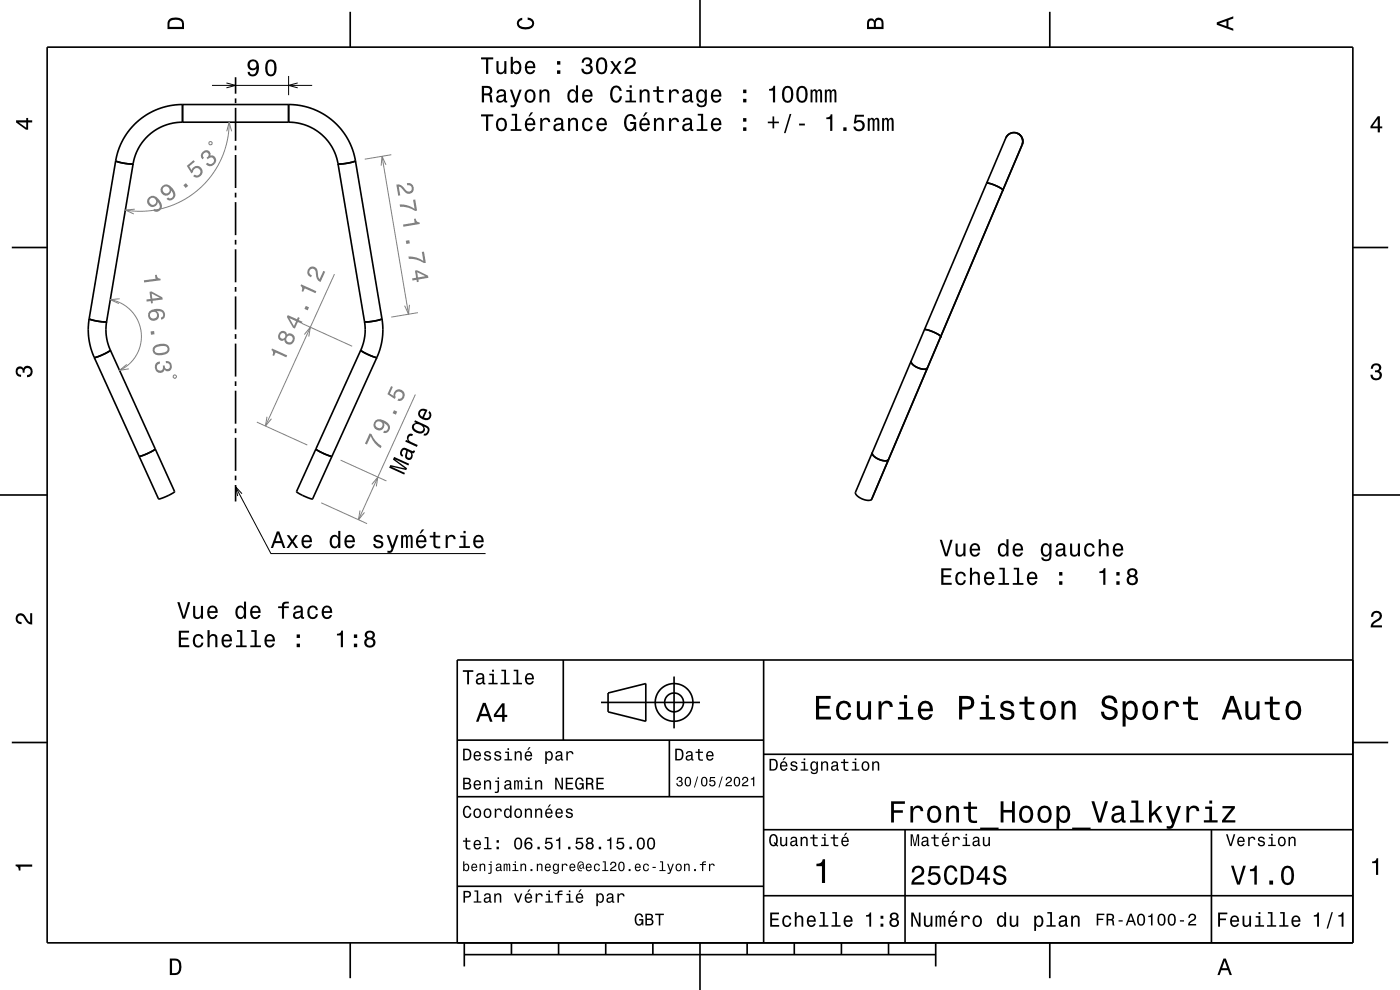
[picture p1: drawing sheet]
<svg xmlns="http://www.w3.org/2000/svg" width="297mm" height="210mm" viewBox="0 0 297 210" stroke-linecap="round" stroke-linejoin="round" font-family="sans-serif">
<path d="M83 32.8l-5.6 1M64 68.6l10.7 4.8M88.6 66.3l-5.6 1M54.5 89.5l10.7 4.9M72.3 97.6l9.7 4.4M68.1 106.7l9.8 4.4" fill="none" stroke="#808080" stroke-width=".21"/>
<path d="M61.2 16.1v4.1" fill="none" stroke="#000" stroke-width=".21"/>
<g fill="none" stroke="#000" stroke-width=".35">
<path d="M10 10h277v190h-277zM50 16.4v3.5M74.3 2.5v7.5M148.5 0v10M222.7 2.5v7.5M24.5 34.1l1.9 .5 1.8 .1M24.5 34.1l-5.6 33.5M24.5 34.1h.1M28.2 34.7l-5.6 33.5M38.7 25.9a10.6 10.6 0 0 0-10.5 8.8M38.7 22.2l-2.7 .2-2.2 .6-2.2 1.1-2.1 1.4-1.8 1.7-1.4 2.1-1.1 2.4-.7 2.4M38.7 22.2v3.7"/>
<path d="M38.7 22.2h22.5M38.7 25.9h22.5M50 20.9v1M50 22.9v7M50 30.9v1M50 32.9v7M61.2 25.9a10.6 10.6 0 0 1 10.5 8.8M61.2 22.2l2.5 .2 2.6 .7 2.3 1.1 2 1.4 1.7 1.8 1.4 2 1.1 2.3 .6 2.4M61.2 22.2v3.7M71.7 34.7l5.6 33.5M75.4 34.1l-2 .6h-1.7M75.4 34.1l5.6 33.5"/>
<path d="M75.4 34.1h.1M209.3 38.9a5.9 5.9 0 0 1 3.4 1.4 6.1 6.1 0 0 0-3.4-1.4zM213.4 29.3a1.88 1.88 0 0 1 2.4-1 1.88 1.88 0 0 1 1 2.4M213.4 29.3l-31.9 75.1a2.29 2.29 0 0 0 2.2 1.7 1.17 1.17 0 0 0 1.2-.2M216.8 30.7l-31.9 75.2M2.5 52.5h7.5M50 40.9v1M50 42.9v7M50 50.9v1M50 52.9v7M212.7 40.3v.1M287 52.5h7.5"/>
<path d="M18.9 67.6l1.9 .5 1.8 .1M18.9 67.6l1.7 .5 2 .1M18.9 67.6l-.2 2.2 .2 2.1 .4 2 .7 1.9M18.9 67.6h.1M22.6 68.2a10.5 10.5 0 0 0 .8 6.1M23.4 74.3l-1.6 .9-1.8 .6M23.4 74.3l13.6 30-1.5 .9-1.9 .6-13.6-30M50 60.9v1M50 62.9v7M50 70.9v1M50 72.9v7M76.5 74.3l1.7 1 1.8 .5"/>
<path d="M76.5 74.3l-13.6 30.1 1.9 1 1.5 .4 4.1-9M77.3 68.2a10.4 10.4 0 0 1-.8 6.1M80 75.8l-9.6 21M81 67.6l-1.7 .5-2 .1M81 67.6l.2 2.4-.1 2-.5 2-.6 1.8M81 67.6h.1M193.3 76.6a2.29 2.29 0 0 0 2.2 1.7 1.19 1.19 0 0 0 1.3-.3 2.54 2.54 0 0 1-3-.6l-.5-.5zM196.1 69.9a5.8 5.8 0 0 1 3.5 1.5 6 6 0 0 0-3.5-1.5zM196.8 78h.1M32.9 95.2l-1.5 1-1.9 .6M50 80.9v1M50 82.9v7"/>
<path d="M50 90.9v1M50 92.9v7M67 95.2l1.7 1 1.7 .6M185 96a2.3 2.3 0 0 0 2.2 1.7 1.18 1.18 0 0 0 1.3-.2M188.5 97.5h.1M0 105h10M50 100.9v1M50 102.9v3.5M184.9 105.9l-.1 .1M184.9 105.9h.1M287 105h10M119.5 140v17"/>
<path d="M162 140v60M287 140h-190v60M2.5 157.5h7.5M97 157h65M127.5 149h21M129 147l8-2v8l-8-2zM142 157v12M143 143.5v11M287 157.5h7.5M97 169h65M162 176h125M162 160h125"/>
<path d="M192 176v24M257 176v24M97 188h65M162 190h125M74.3 200v7.5M98.5 202.5h100M98.5 200v5M108.5 200v2.5M118.5 200v2.5M128.5 200v2.5M138.5 200v2.5M148.5 200v10"/>
<path d="M158.5 200v2.5M168.5 200v2.5M178.5 200v2.5M188.5 200v2.5M198.5 200v5M222.7 200v7.5"/>
<circle cx="143" cy="149" r="2"/>
<circle cx="143" cy="149" r="4"/>
</g>
<g fill="#000">
<path d="M36 4a2.18 2.18 0 0 0-.5 2.2h3.5v-1.2a1.43 1.43 0 0 0-1.7-1.3zM36.3 4.4a2.15 2.15 0 0 1 2.2 .3l.1 1h-2.6v-1z" fill-rule="evenodd"/>
<path d="M109.9 4.2l.9-.4v.4a.7 .7 0 0 0-.7 .5 .7 .7 0 0 0 .3 .8 1.7 1.7 0 0 0 2.5-.5 .9 .9 0 0 0-1-.8v-.5a1.24 1.24 0 0 1 1.4 1.1 1.24 1.24 0 0 1-1 1.4 2.22 2.22 0 0 1-2.5-.7l-.2-.5z" fill-rule="evenodd"/>
<path d="M184.2 4.2l-.3 .7v1.3h3.5v-1.3a.98 .98 0 0 0-.7-1.1 .98 .98 0 0 0-1.2 .6 .84 .84 0 0 0-1.3-.2zM184.5 4.5a.54 .54 0 0 1 .6-.1 .54 .54 0 0 1 .3 .6v.7h-1zM185.9 4.4a.62 .62 0 0 1 .8-.1 .62 .62 0 0 1 .3 .6v.8h-1.2z" fill-rule="evenodd"/>
<path d="M258.1 4.7v.6l3.5 1.2v-.4l-1-.4v-1.4l1-.4v-.4zM258.6 5l1.6-.5v1z" fill-rule="evenodd"/>
<path d="M3.4 25.5v.5l2.1 1.5h.5v-1.5h.8v-.5h-.8v-.5h-.4v.5zM4 26h1.6v1.1z" fill-rule="evenodd"/>
<path d="M292.3 24.7l-1.6 2.1v.4h1.6v.9h.4v-.9h.5v-.4h-.5v-2.1zM292.3 25.2v1.6h-1.1z" fill-rule="evenodd"/>
<path d="M291.1 77.4a1.08 1.08 0 0 1 1.4-.2 1.08 1.08 0 0 1 .4 1.2l-.3 .3a1.06 1.06 0 0 1 .5 1.3 1.06 1.06 0 0 1-1.2 .7 1.1 1.1 0 0 1-1.2-1.2h.5a.71 .71 0 0 0 1 .8 .71 .71 0 0 0 .1-1.3h-.6v-.4a.61 .61 0 0 0 .8-.3 .61 .61 0 0 0-.2-.8 .61 .61 0 0 0-.9 .2l-.1 .5h-.5z" fill-rule="evenodd"/>
<path d="M3.6 78a.86 .86 0 0 1 1.4 .2 1.06 1.06 0 0 1 1.2-.6 1.06 1.06 0 0 1 .7 1.2 1.1 1.1 0 0 1-1.2 1.2v-.4a.71 .71 0 0 0 .8-1 .71 .71 0 0 0-1.3-.1v.6h-.4a.61 .61 0 0 0-.3-.8 .61 .61 0 0 0-.8 .2 .61 .61 0 0 0 .2 .8l.6 .2v.4a1.15 1.15 0 0 1-1.2-.6 1.15 1.15 0 0 1 .3-1.3z" fill-rule="evenodd"/>
<path d="M3.6 130.4a1.22 1.22 0 0 1 2 .7l.4 .6 .4 .3v-1.9h.4v2.4a1.8 1.8 0 0 1-1.7-1.4 .71 .71 0 0 0-.9-.5 .71 .71 0 0 0-.5 .8 .71 .71 0 0 0 .9 .5v.5a1.18 1.18 0 0 1-1.2-.7 1.18 1.18 0 0 1 .2-1.3z" fill-rule="evenodd"/>
<path d="M37.9 133.8v3.5h2.2v-.4h-1.7v-1.2h1.6v-.4h-1.6v-1.1h1.7v-.4zM41.2 134.9a1.52 1.52 0 0 0 .8 2.5 1.05 1.05 0 0 0 1.2-1.1h-.5a.67 .67 0 0 1-.6 .7 .67 .67 0 0 1-.7-.6 1.12 1.12 0 0 1 .7-1.5 .6 .6 0 0 1 .6 .6h.4a1.09 1.09 0 0 0-.7-1 1.09 1.09 0 0 0-1.2 .4zM44 133.7v3.6h.5v-1.6a.63 .63 0 0 1 .4-.8 .63 .63 0 0 1 .8 .4v2h.4v-1.8a.88 .88 0 0 0-.6-1 .88 .88 0 0 0-1 .5v-1.3zM47.3 134.9a1.54 1.54 0 0 0 .8 2.5 1.06 1.06 0 0 0 1.1-.9h-.5l-.2 .4-.4 .1a.76 .76 0 0 1-.7-.9h1.8a1.17 1.17 0 0 0-.5-1.4 1.17 1.17 0 0 0-1.4 .2zM47.6 135.1a.66 .66 0 0 1 .8-.2 .66 .66 0 0 1 .4 .8h-1.4zM50.3 133.7v.3h.7v2.9h-.9v.4h2.2v-.4h-.9v-3.2zM53.3 133.7v.3h.7v2.9h-.9v.4h2.3v-.4h-.9v-3.2zM56.4 134.9a1.54 1.54 0 0 0 .8 2.5 1.06 1.06 0 0 0 1.1-.9h-.5l-.2 .4-.4 .1a.76 .76 0 0 1-.6-.9h1.7a1.17 1.17 0 0 0-.5-1.4 1.17 1.17 0 0 0-1.4 .2zM56.7 135.1a.66 .66 0 0 1 .8-.2 .66 .66 0 0 1 .4 .8h-1.3zM62.9 136.5v.8h.7v-.8zM62.9 134.6v.7h.7v-.7z" fill-rule="evenodd"/>
<path d="M37.6 127.7l1.1 3.5h.5l1.1-3.5h-.4l-.9 3-.9-3zM41 128.5v1.8a.89 .89 0 0 0 .6 1 .89 .89 0 0 0 1-.5v.4h.5v-2.7h-.5v1.6a.64 .64 0 0 1-.4 .8 .64 .64 0 0 1-.8-.3v-2.1zM44.3 128.8a1.54 1.54 0 0 0 .7 2.5 1.05 1.05 0 0 0 1.1-.8h-.4l-.2 .3-.4 .1a.76 .76 0 0 1-.7-.9h1.8a1.16 1.16 0 0 0-.5-1.4 1.16 1.16 0 0 0-1.4 .2zM44.6 129a.66 .66 0 0 1 .8-.1 .66 .66 0 0 1 .3 .7h-1.3zM50.2 128.8a1.57 1.57 0 0 0 .8 2.5l.4-.1 .4-.4v.4h.4v-3.6h-.4v1.3a.89 .89 0 0 0-1.6-.1zM50.6 129.1a.62 .62 0 0 1 .7-.2 .62 .62 0 0 1 .4 .5 1.12 1.12 0 0 1-.6 1.5 1.18 1.18 0 0 1-.5-1.8zM53.4 128.8a1.54 1.54 0 0 0 .8 2.5 1.06 1.06 0 0 0 1-.8h-.4l-.2 .3-.4 .1a.76 .76 0 0 1-.7-.9h1.8a1.17 1.17 0 0 0-.5-1.4 1.17 1.17 0 0 0-1.4 .2zM53.7 129a.66 .66 0 0 1 .8-.1 .66 .66 0 0 1 .3 .7h-1.3zM59 128.6v.4h.8v2.2h.5v-2.2h1v-.4h-1v-.3l.3-.3h.7v-.4a1.04 1.04 0 0 0-1.5 .8v.2zM62.5 128.7l-.2 .6h.4a.55 .55 0 0 1 .6-.5 .55 .55 0 0 1 .4 .8h-.2a1.14 1.14 0 0 0-1.4 .9 .73 .73 0 0 0 .9 .8l.4-.1 .4-.3 .1 .3h.6v-.3h-.2l-.1-1.6a1.02 1.02 0 0 0-.6-.9 1.02 1.02 0 0 0-1.1 .3zM62.7 130.2l1.1-.3a.77 .77 0 0 1-.2 .8 .77 .77 0 0 1-.9 .1zM65.5 128.8a1.53 1.53 0 0 0 .8 2.5 1.05 1.05 0 0 0 1.1-1h-.4a.67 .67 0 0 1-.6 .6 .67 .67 0 0 1-.7-.6 1.11 1.11 0 0 1 .7-1.5 .6 .6 0 0 1 .6 .6h.4a1.09 1.09 0 0 0-.7-.9 1.09 1.09 0 0 0-1.2 .3zM68.5 128.8a1.54 1.54 0 0 0 .8 2.5 1.06 1.06 0 0 0 1.1-.8h-.4l-.2 .3-.4 .1a.76 .76 0 0 1-.7-.9h1.8a1.16 1.16 0 0 0-.5-1.4 1.16 1.16 0 0 0-1.5 .2zM68.9 129a.66 .66 0 0 1 .8-.1 .66 .66 0 0 1 .3 .7h-1.3z" fill-rule="evenodd"/>
<path d="M71.5 134.4v.4h.8v2.5h.5v-3.5h-.4a.77 .77 0 0 1-.9 .6zM75.1 136.5v.8h.7v-.8zM75.1 134.6v.7h.7v-.7zM77.7 134a.83 .83 0 0 0 .1 1.4 1.11 1.11 0 0 0-.4 1.5 1.11 1.11 0 0 0 1.6 .4 1.03 1.03 0 0 0 .7-.9 1.03 1.03 0 0 0-.6-1 .88 .88 0 0 0 .4-1.1 .88 .88 0 0 0-1-.5zM77.7 136.3a.75 .75 0 0 1 1.5 0 .75 .75 0 0 1-1.5 0zM77.9 134.7a.59 .59 0 0 1 1.1 0 .59 .59 0 0 1-1.1 0z" fill-rule="evenodd"/>
<path d="M291.2 129.9a1.18 1.18 0 0 1 1.9 .3 1.18 1.18 0 0 1-1 1.7l-.5 .3-.3 .5h1.9v.4h-2.4a1.8 1.8 0 0 1 1.4-1.8 .71 .71 0 0 0 .5-.8 .71 .71 0 0 0-.9-.5 .71 .71 0 0 0-.5 .8h-.4z" fill-rule="evenodd"/>
<path d="M98.2 158.8v2.5h.9a1.37 1.37 0 0 0 .7-2.2 1.56 1.56 0 0 0-1.6-.3zM98.6 159.1a.98 .98 0 0 1 1.1 .7 .98 .98 0 0 1-.6 1.2h-.5zM100.7 159.6a1.04 1.04 0 0 0-.2 1.2 1.04 1.04 0 0 0 1 .5l.5-.5h-.3l-.4 .3a.54 .54 0 0 1-.5-.7h1.3a.83 .83 0 0 0-.4-.9 .83 .83 0 0 0-1 .1zM100.9 159.7l.2-.1a.47 .47 0 0 1 .5 .1 .47 .47 0 0 1 .1 .5h-.9zM102.9 159.5l-.2 .1a.69 .69 0 0 0 .9 .9l.2 .1a.43 .43 0 0 1-.4 .5 .43 .43 0 0 1-.4-.4h-.3a.74 .74 0 0 0 .9 .7 .74 .74 0 0 0 .5-1l-1-.4a.38 .38 0 0 1 .3-.5 .38 .38 0 0 1 .4 .4h.3a.78 .78 0 0 0-1.2-.4zM105.1 159.5l-.2 .1a.69 .69 0 0 0 .9 .9l.2 .1a.43 .43 0 0 1-.4 .5 .43 .43 0 0 1-.5-.4h-.3a.74 .74 0 0 0 .9 .7 .74 .74 0 0 0 .5-1l-.9-.4a.38 .38 0 0 1 .3-.5 .38 .38 0 0 1 .4 .4h.3a.77 .77 0 0 0-1.2-.4zM107.2 159.4v.3h.5v1.3h-.7v.3h1.6v-.3h-.6v-1.6zM107.7 158.7v.4h.3v-.4zM109.2 159.4v1.9h.3v-1.1a.45 .45 0 0 1 .4-.6 .45 .45 0 0 1 .5 .5v1.2h.3v-1.3a.63 .63 0 0 0-.5-.7 .63 .63 0 0 0-.7 .4v-.3zM112.2 158.5l-.4 .6h.3l.5-.6zM111.5 159.6a1.04 1.04 0 0 0-.2 1.2 1.04 1.04 0 0 0 1.1 .5l.5-.5h-.3l-.5 .3a.54 .54 0 0 1-.5-.7h1.3a.83 .83 0 0 0-.4-.9 .83 .83 0 0 0-1 .1zM111.8 159.7l.1-.1a.48 .48 0 0 1 .5 .1 .48 .48 0 0 1 .2 .5h-1zM115.7 159.4v2.7h.3v-1.1a.66 .66 0 0 0 .7 .4 .66 .66 0 0 0 .5-.6 .91 .91 0 0 0 0-1.1 .91 .91 0 0 0-1-.3l-.2 .3v-.3zM116.1 159.8a.45 .45 0 0 1 .5-.2 .45 .45 0 0 1 .3 .4 .65 .65 0 0 1 .1 .8 .65 .65 0 0 1-.7 .2 .98 .98 0 0 1-.2-1.2zM118.1 159.5l-.2 .4h.3a.39 .39 0 0 1 .4-.3 .39 .39 0 0 1 .3 .5h-.1a.65 .65 0 0 0-1 .4 .65 .65 0 0 0 .6 .9l.6-.3 .1 .2h.4v-.2l-.2-.1v-1.1a.72 .72 0 0 0-.5-.6 .72 .72 0 0 0-.7 .2zM118.2 160.6l.8-.3a.55 .55 0 0 1-.2 .7 .55 .55 0 0 1-.6 0zM120.1 159.4v1.9h.4v-1.1a.47 .47 0 0 1 .2-.6 .47 .47 0 0 1 .6 .2v.2h.4a.64 .64 0 0 0-.5-.7 .64 .64 0 0 0-.8 .4v-.3z" fill-rule="evenodd"/>
<path d="M98.2 142.2v.3h.9v2.7h.4v-2.7h.9v-.3zM101.3 143l-.3 .5h.4a.47 .47 0 0 1 .5-.4 .47 .47 0 0 1 .4 .6l-.2 .1a.84 .84 0 0 0-1 .2 .84 .84 0 0 0 0 1.1 .9 .9 0 0 0 1.3-.2l.1 .2 .5 .1v-.3l-.3-.1v-1.3a.87 .87 0 0 0-1.4-.5zM101.4 144.3l.9-.3a.66 .66 0 0 1-.1 .7 .66 .66 0 0 1-.8 .1zM103.8 142.9v.3h.6v1.6h-.8v.4h2v-.4h-.8v-1.9zM104.4 142.1v.4h.4v-.4zM106.4 142.1v.3h.6v2.4h-.8v.4h1.9v-.4h-.7v-2.7zM109 142.1v.3h.6v2.4h-.8v.4h1.9v-.4h-.7v-2.7zM111.6 143.1a1.32 1.32 0 0 0 .7 2.1 .9 .9 0 0 0 .9-.7h-.3l-.2 .3-.4 .1a.65 .65 0 0 1-.6-.8h1.6a1 1 0 0 0-.4-1.2 1 1 0 0 0-1.3 .2zM111.9 143.3a.57 .57 0 0 1 .7-.1 .57 .57 0 0 1 .3 .6h-1.2z" fill-rule="evenodd"/>
<path d="M102.4 149.1l-1.4 4h.5l.4-1.2h1.6l.4 1.2h.6l-1.5-4zM102.7 149.7l.7 1.7h-1.3zM106.5 149.2l-1.7 2.4v.5h1.7v1h.5v-1h.6v-.5h-.6v-2.4zM106.5 149.9v1.7h-1.3z" fill-rule="evenodd"/>
<path d="M143.2 158.8v2.5h.9a1.37 1.37 0 0 0 .7-2.2 1.56 1.56 0 0 0-1.6-.3zM143.6 159.1a.98 .98 0 0 1 1.1 .7 .98 .98 0 0 1-.6 1.2h-.5zM145.7 159.5l-.2 .4h.3a.39 .39 0 0 1 .5-.3 .39 .39 0 0 1 .3 .5h-.2a.65 .65 0 0 0-.9 .4 .65 .65 0 0 0 .5 .9l.7-.3v.2h.4v-.2l-.1-.1-.1-1.1a.73 .73 0 0 0-.4-.6 .73 .73 0 0 0-.8 .2zM145.8 160.6l.8-.3a.55 .55 0 0 1-.1 .7 .55 .55 0 0 1-.7 0zM148.1 158.9v.5h-.5v.3h.5v1.3a.75 .75 0 0 0 1 .4v-.3a.48 .48 0 0 1-.7-.3v-1.1h.7v-.3h-.7v-.5zM150 159.6a1.04 1.04 0 0 0-.2 1.2 1.04 1.04 0 0 0 1.1 .5l.5-.5h-.4l-.4 .3a.54 .54 0 0 1-.5-.7h1.3a.83 .83 0 0 0-.4-.9 .83 .83 0 0 0-1 .1zM150.3 159.7l.1-.1a.48 .48 0 0 1 .5 .1 .48 .48 0 0 1 .2 .5h-1z" fill-rule="evenodd"/>
<path d="M173.1 147.6v5h3.2v-.6h-2.5v-1.7h2.2v-.6h-2.2v-1.5h2.4v-.6zM177.8 149.2a2.59 2.59 0 0 0 .5 3.4 1.58 1.58 0 0 0 2.3-1.4h-.6a.95 .95 0 0 1-.9 1 .95 .95 0 0 1-1-.9 1.59 1.59 0 0 1 .9-2.1 .85 .85 0 0 1 .9 .8h.7a1.56 1.56 0 0 0-1.1-1.3 1.56 1.56 0 0 0-1.7 .5zM181.8 148.8v2.5a1.27 1.27 0 0 0 .9 1.4 1.27 1.27 0 0 0 1.5-.7v.6h.6v-3.8h-.6v2.2a.92 .92 0 0 1-.6 1.1 .92 .92 0 0 1-1.2-.4v-2.9zM186.4 148.8v3.8h.6v-2.2a.95 .95 0 0 1 .5-1.1 .95 .95 0 0 1 1.2 .3l.1 .4h.6a1.28 1.28 0 0 0-1-1.4 1.28 1.28 0 0 0-1.4 .8v-.6zM190.8 148.9v.5h1v2.7h-1.3v.5h3.2v-.5h-1.3v-3.2zM191.8 147.4v.8h.6v-.8zM195.1 149.2a2.62 2.62 0 0 0 .5 3.4 1.57 1.57 0 0 0 2.2-1.1h-.6l-.3 .5-.5 .2a1.08 1.08 0 0 1-1-1.3h2.5a1.66 1.66 0 0 0-.7-2 1.66 1.66 0 0 0-2.1 .3zM195.6 149.5a.94 .94 0 0 1 1.2-.2 .94 .94 0 0 1 .5 1h-1.9zM203.5 147.6v5h.6v-2.1h.8a1.47 1.47 0 0 0 1.8-1.2 1.47 1.47 0 0 0-1.5-1.7zM204.1 148.2a1.6 1.6 0 0 1 1.8 .5 .86 .86 0 0 1 0 .9 .86 .86 0 0 1-.9 .3h-.9zM208.1 148.9v.5h1v2.7h-1.3v.5h3.3v-.5h-1.3v-3.2zM209.1 147.4v.8h.7v-.8zM212.6 148.9a1.08 1.08 0 0 0-.3 1.2 1.08 1.08 0 0 0 1 .7l1.1 .4a.57 .57 0 0 1 .2 .6 .57 .57 0 0 1-.5 .4 .96 .96 0 0 1-1.4-.8h-.6a1.6 1.6 0 0 0 1.3 1.4 1.6 1.6 0 0 0 1.7-.8 1.13 1.13 0 0 0-1-1.6l-1.1-.3-.2-.4a.87 .87 0 0 1 .9-.5 .87 .87 0 0 1 .8 .6h.6a1.4 1.4 0 0 0-2.1-1.1zM217.4 147.8v1.1h-1.1v.5h1.1v2.6l.2 .4 .4 .3h1.4v-.5a.97 .97 0 0 1-1.4-.5v-2.3h1.4v-.5h-1.4v-1.1zM221.1 149.2a2.56 2.56 0 0 0 .5 3.4 1.72 1.72 0 0 0 1.8-.2 1.72 1.72 0 0 0 .6-1.7 1.7 1.7 0 0 0-.9-1.9 1.7 1.7 0 0 0-2 .4zM221.6 149.6a.96 .96 0 0 1 1-.4 .96 .96 0 0 1 .7 .8 1.59 1.59 0 0 1-1 2.2 1.19 1.19 0 0 1-1-1.5zM225.2 148.8v3.8h.6v-2.2a.97 .97 0 0 1 .5-1.1 .97 .97 0 0 1 1.1 .2l.1 .7v2.4h.7v-2.5a1.27 1.27 0 0 0-.9-1.4 1.27 1.27 0 0 0-1.5 .6v-.5zM234.1 147.9a1.38 1.38 0 0 0-.3 1.5 1.38 1.38 0 0 0 1.3 .9 1.25 1.25 0 0 1 1.4 .9 1.15 1.15 0 0 1-1.3 .9 1.15 1.15 0 0 1-1-1.1h-.7a1.8 1.8 0 0 0 1.7 1.8 1.8 1.8 0 0 0 1.9-1.6 1.46 1.46 0 0 0-1.5-1.4l-.6-.2a.83 .83 0 0 1-.5-1.1 .83 .83 0 0 1 1.2-.3l.5 .5 .1 .4h.7a1.67 1.67 0 0 0-1-1.6 1.67 1.67 0 0 0-1.9 .4zM238.2 148.8v5.3h.6v-2.1a1.32 1.32 0 0 0 1.4 .7 1.32 1.32 0 0 0 1.1-1.1 2.43 2.43 0 0 0-.8-2.8 1.21 1.21 0 0 0-1.7 .5v-.5zM239.1 149.6a.9 .9 0 0 1 .9-.4 .9 .9 0 0 1 .7 .8 1.61 1.61 0 0 1-.9 2.2 1.18 1.18 0 0 1-1-1.5zM242.8 149.2a2.56 2.56 0 0 0 .5 3.4 1.72 1.72 0 0 0 1.8-.2 1.72 1.72 0 0 0 .6-1.7 1.7 1.7 0 0 0-.9-1.9 1.7 1.7 0 0 0-2 .4zM243.3 149.6a.96 .96 0 0 1 1-.4 .96 .96 0 0 1 .7 .8 1.59 1.59 0 0 1-1 2.2 1.19 1.19 0 0 1-1-1.5zM247.1 148.8v3.8h.6v-2.2a.95 .95 0 0 1 .5-1.1 .95 .95 0 0 1 1.2 .3l.1 .4h.6a1.28 1.28 0 0 0-1-1.4 1.28 1.28 0 0 0-1.4 .8v-.6zM252 147.8v1.1h-1v.5h1l.1 2.6 .2 .4 .4 .3h1.4v-.5a.97 .97 0 0 1-1.4-.5v-2.3h1.4v-.5h-1.4v-1.1zM261 147.6l-1.8 5h.6l.6-1.4h2l.5 1.4h.7l-1.9-5zM261.4 148.3l.7 2.2h-1.5zM264.2 148.8v2.5a1.27 1.27 0 0 0 .9 1.4 1.27 1.27 0 0 0 1.5-.7v.6h.6v-3.8h-.6v2.2a.92 .92 0 0 1-.6 1.1 .92 .92 0 0 1-1.1-.4l-.1-2.9zM269.4 147.8v1.1h-1.1v.5h1.1v2.6l.2 .4 .4 .3 .7 .1 .8-.1v-.5a.97 .97 0 0 1-1.4-.5l-.1-2.3h1.5v-.5h-1.5v-1.1zM273.1 149.2a2.56 2.56 0 0 0 .6 3.4 1.72 1.72 0 0 0 1.8-.2 1.72 1.72 0 0 0 .6-1.7 1.7 1.7 0 0 0-.9-1.9 1.7 1.7 0 0 0-2.1 .4zM273.6 149.6a.96 .96 0 0 1 1-.4 .96 .96 0 0 1 .7 .8 1.59 1.59 0 0 1-.9 2.2 1.19 1.19 0 0 1-1.1-1.5z" fill-rule="evenodd"/>
<path d="M98.8 177.7v.6h-.6v.3h.6v1.2a.75 .75 0 0 0 1 .4v-.3a.49 .49 0 0 1-.7-.2v-1.1h.7v-.3h-.7v-.6zM100.7 178.4a1.04 1.04 0 0 0-.2 1.2 1.04 1.04 0 0 0 1 .6l.5-.6h-.3l-.4 .3a.54 .54 0 0 1-.5-.6h1.3a.83 .83 0 0 0-.4-1 .83 .83 0 0 0-1 .1zM100.9 178.6l.2-.1a.47 .47 0 0 1 .5 0 .47 .47 0 0 1 .1 .5h-.9zM102.8 177.6v.2h.5v2.1h-.6v.3h1.6v-.3h-.7v-2.3zM105.3 179.6v.6h.5v-.6zM105.3 178.2v.6h.5v-.6zM109.3 178a1.44 1.44 0 0 0 .6 2.2 1.45 1.45 0 0 0 .7-2.2 .79 .79 0 0 0-1.3 0zM109.7 178h.5a1.69 1.69 0 0 1 0 1.9h-.5a1.69 1.69 0 0 1 0-1.9zM111.6 177.8a1.72 1.72 0 0 0 .1 2.3 .83 .83 0 0 0 1.1-.2 .83 .83 0 0 0-.1-1.1 .83 .83 0 0 0-1.1 0 .74 .74 0 0 1 .6-.9l.3 .1 .1 .3h.4a.8 .8 0 0 0-.6-.6 .8 .8 0 0 0-.8 .1zM111.6 179.4a.53 .53 0 0 1 1 0 .53 .53 0 0 1-1 0zM114 179.6v.6h.5v-.6zM115.8 177.7l-.2 1.3h.3a.57 .57 0 0 1 .9-.1 .57 .57 0 0 1-.1 .9 .57 .57 0 0 1-.8-.3h-.4a.86 .86 0 0 0 1.1 .8 .86 .86 0 0 0 .6-1.2 .86 .86 0 0 0-1.2-.4v-.7h1.1v-.3zM118 178.1v.3h.5v1.8h.4v-2.6h-.3a.55 .55 0 0 1-.6 .5zM120.5 179.6v.6h.5v-.6zM122.3 177.7l-.2 1.3h.3a.57 .57 0 0 1 .9-.1 .57 .57 0 0 1-.1 .9 .57 .57 0 0 1-.8-.3h-.4a.86 .86 0 0 0 1.1 .7 .86 .86 0 0 0 .6-1.1 .86 .86 0 0 0-1.2-.4l.1-.7h1.1v-.3zM124.5 177.8l-.1 .2a.57 .57 0 0 0 .3 .8 .78 .78 0 0 0-.2 1.2 .78 .78 0 0 0 1.2 0 .78 .78 0 0 0-.1-1.2 .68 .68 0 0 0 .2-1 .68 .68 0 0 0-1-.1zM124.6 179.5a.51 .51 0 0 1 1 0 .51 .51 0 0 1-1 0zM124.7 178.3a.42 .42 0 0 1 .8 0 .42 .42 0 0 1-.8 0zM127 179.6v.6h.5v-.6zM128.8 178.1v.3h.6v1.8h.3v-2.6h-.2a.55 .55 0 0 1-.7 .5zM131 177.7l-.2 1.3h.3a.57 .57 0 0 1 .9-.1 .57 .57 0 0 1-.1 .9 .57 .57 0 0 1-.8-.3h-.4a.86 .86 0 0 0 1.1 .8 .86 .86 0 0 0 .6-1.2 .86 .86 0 0 0-1.3-.4l.1-.7h1.1v-.3zM133.5 179.6v.6h.5v-.6zM135.3 178a1.44 1.44 0 0 0 .6 2.2 1.45 1.45 0 0 0 .7-2.2 .79 .79 0 0 0-1.3 0zM135.7 178h.5a1.69 1.69 0 0 1 0 1.9h-.5a1.69 1.69 0 0 1 0-1.9zM137.5 178a1.44 1.44 0 0 0 .6 2.2 1.45 1.45 0 0 0 .7-2.2 .79 .79 0 0 0-1.3 0zM137.9 178h.5a1.69 1.69 0 0 1 0 1.9h-.5a1.71 1.71 0 0 1 0-1.9z" fill-rule="evenodd"/>
<path d="M98.3 165v2.5h.9a.7 .7 0 0 0 .8-.6 .7 .7 0 0 0-.5-.8 .61 .61 0 0 0 .3-.7 .61 .61 0 0 0-.7-.4zM98.6 165.3h.5a.38 .38 0 0 1 .4 .4 .38 .38 0 0 1-.4 .3h-.5zM98.6 166.3h.5a.44 .44 0 0 1 .5 .4 .44 .44 0 0 1-.4 .5h-.6zM100.7 165.7a1.04 1.04 0 0 0-.2 1.2 1.04 1.04 0 0 0 1 .6l.5-.6h-.3l-.4 .4a.54 .54 0 0 1-.5-.7h1.3a.83 .83 0 0 0-.4-1 .83 .83 0 0 0-1 .1zM100.9 165.9l.2-.1a.47 .47 0 0 1 .5 .1 .47 .47 0 0 1 .1 .4h-.9zM102.7 165.5v2h.3v-1.1a.45 .45 0 0 1 .4-.7 .45 .45 0 0 1 .5 .6v1.2h.3v-1.3a.63 .63 0 0 0-.5-.7 .63 .63 0 0 0-.7 .3v-.3zM105.1 165.6v.3h.5v1.7l-.2 .3h-.4v.3a.62 .62 0 0 0 .9-.6v-2zM105.6 164.9v.3h.3v-.3zM107.2 165.6l-.2 .5h.3a.39 .39 0 0 1 .5-.4 .39 .39 0 0 1 .3 .6h-.2a.65 .65 0 0 0-.9 .4 .65 .65 0 0 0 .5 .8l.7-.3v.2l.4 .1v-.3h-.1l-.1-1.1a.73 .73 0 0 0-.4-.6 .73 .73 0 0 0-.8 .1zM107.3 166.7l.8-.2a.55 .55 0 0 1-.1 .6 .55 .55 0 0 1-.7 .1zM109.1 165.5v2h.2v-1.3l.2-.4h.2l.1 .2v1.5h.3v-1.5l.2-.3 .2 .4v1.4h.3v-1.4a.5 .5 0 0 0-.4-.6l-.4 .2-.3-.2-.4 .2v-.2zM111.5 165.6v.3h.5v1.3h-.6v.3h1.6v-.3h-.7v-1.6zM112 164.9v.3h.3v-.3zM113.5 165.5v2h.3v-1.1a.45 .45 0 0 1 .3-.6 .45 .45 0 0 1 .6 .2v1.5h.3v-1.3a.63 .63 0 0 0-.4-.7 .63 .63 0 0 0-.8 .3v-.3zM117.8 165v2.5h.3v-2.1l.9 2.1h.4v-2.5h-.3v2l-.9-2zM120 165v2.5h1.6v-.3h-1.3v-.9h1.2v-.3h-1.2v-.7h1.3v-.3zM122.3 165.3a1.44 1.44 0 0 0 .6 2.2l.4-.1 .3-.3 .1 .4h.1v-1.4h-.9v.3h.6a.61 .61 0 0 1-.8 .8 1.45 1.45 0 0 1 0-1.9 .51 .51 0 0 1 .8 .4h.3a.85 .85 0 0 0-.6-.8 .85 .85 0 0 0-.9 .4zM124.3 165v2.5h.3v-1.1l.8 .1 .2 1h.4l-.2-1.1-.2-.1a.69 .69 0 0 0 .3-.9 .69 .69 0 0 0-.8-.4zM124.6 165.3h.4a.43 .43 0 0 1 .5 .4 .43 .43 0 0 1-.5 .4h-.4zM126.5 165v2.5h1.6v-.3h-1.2v-.9h1.1v-.3h-1.1v-.7h1.2v-.3z" fill-rule="evenodd"/>
<path d="M98.4 171.2a1.45 1.45 0 0 0 .7 2.3 .94 .94 0 0 0 .9-1h-.3a.59 .59 0 0 1-.8 .7 1.31 1.31 0 0 1 .2-2l.3 .1 .2 .4h.4a.85 .85 0 0 0-.6-.8 .85 .85 0 0 0-1 .3zM100.6 171.7a1.04 1.04 0 0 0-.1 1.3 1.04 1.04 0 0 0 1.1 .5 1.04 1.04 0 0 0 .5-1.3 1.04 1.04 0 0 0-1.2-.7zM100.9 171.9a.48 .48 0 0 1 .5-.1 .48 .48 0 0 1 .3 .4 .66 .66 0 0 1 0 .7 .66 .66 0 0 1-.7 .3 .98 .98 0 0 1-.1-1.3zM102.8 171.7a1.04 1.04 0 0 0-.2 1.3 1.04 1.04 0 0 0 1.2 .5 1.04 1.04 0 0 0 .5-1.3 1.04 1.04 0 0 0-1.2-.7zM103 171.9a.48 .48 0 0 1 .5-.1 .48 .48 0 0 1 .4 .4 .66 .66 0 0 1 0 .7 .66 .66 0 0 1-.7 .3 .97 .97 0 0 1-.2-1.3zM105 171.5v2h.3v-1.1a.47 .47 0 0 1 .2-.6 .47 .47 0 0 1 .6 .2l.1 .1h.3a.64 .64 0 0 0-.5-.6 .64 .64 0 0 0-.7 .4v-.4zM107.1 171.7a1.06 1.06 0 0 0-.2 1.2 1.06 1.06 0 0 0 .9 .6l.4-.3v.3h.3v-2.6h-.3v.9a.63 .63 0 0 0-1.1-.1zM107.4 171.9a.44 .44 0 0 1 .4-.1 .44 .44 0 0 1 .4 .4 .65 .65 0 0 1 0 .7 .65 .65 0 0 1-.7 .3l-.2-.4zM109.3 171.7a1.04 1.04 0 0 0-.1 1.3 1.04 1.04 0 0 0 1.1 .5 1.04 1.04 0 0 0 .5-1.3 1.04 1.04 0 0 0-1.2-.7zM109.5 171.9a.48 .48 0 0 1 .6-.1 .48 .48 0 0 1 .3 .4 .66 .66 0 0 1 0 .7 .66 .66 0 0 1-.7 .3 .98 .98 0 0 1-.2-1.3zM111.4 171.5v2h.3v-1.1a.45 .45 0 0 1 .3-.7 .45 .45 0 0 1 .5 .6v1.2h.4v-1.3a.63 .63 0 0 0-.5-.7 .63 .63 0 0 0-.7 .3v-.3zM113.5 171.5v2h.3v-1.1a.45 .45 0 0 1 .3-.6 .45 .45 0 0 1 .6 .2v1.5h.3v-1.3a.63 .63 0 0 0-.4-.7 .63 .63 0 0 0-.8 .3v-.3zM116.5 170.7l-.3 .6h.2l.5-.6zM115.9 171.7a1.04 1.04 0 0 0-.2 1.2 1.04 1.04 0 0 0 1 .6l.5-.6h-.3l-.4 .4a.54 .54 0 0 1-.5-.7h1.2a.83 .83 0 0 0-.3-1 .83 .83 0 0 0-1 .1zM116.1 171.9l.2-.1a.47 .47 0 0 1 .4 .1 .47 .47 0 0 1 .2 .4h-.9zM118 171.7a1.04 1.04 0 0 0-.2 1.2 1.04 1.04 0 0 0 1.1 .6l.5-.6h-.3l-.5 .4a.53 .53 0 0 1-.5-.7h1.3a.83 .83 0 0 0-.3-1 .83 .83 0 0 0-1.1 .1zM118.3 171.9l.1-.1a.47 .47 0 0 1 .5 .1 .47 .47 0 0 1 .2 .4h-1zM120.2 171.6l-.1 .2a.69 .69 0 0 0 .8 .9l.3 .1a.43 .43 0 0 1-.4 .5 .43 .43 0 0 1-.5-.4h-.3a.74 .74 0 0 0 .9 .7 .74 .74 0 0 0 .5-1.1l-1-.3a.38 .38 0 0 1 .3-.5 .38 .38 0 0 1 .5 .3h.3a.77 .77 0 0 0-1.3-.4z" fill-rule="evenodd"/>
<path d="M143.7 164.9l-.2 .5h.3a.35 .35 0 0 1 .2-.4 .35 .35 0 0 1 .4 .1 .35 .35 0 0 1-.1 .5h-.3v.2a.42 .42 0 0 1 .6 .4 .42 .42 0 0 1-.5 .5 .42 .42 0 0 1-.4-.6h-.2a.66 .66 0 0 0 .9 .7 .66 .66 0 0 0 .1-1.1 .58 .58 0 0 0 .1-.9 .58 .58 0 0 0-.9 .1zM145.4 165a1.16 1.16 0 0 0 .5 1.8 1.16 1.16 0 0 0 .5-1.8 .63 .63 0 0 0-1 0zM145.7 165.1l.2-.1a.98 .98 0 0 1 0 1.6l-.2-.1-.2-.3v-.7zM147.9 164.7l-.7 2.3h.2l.7-2.3zM148.9 165a1.15 1.15 0 0 0 .5 1.8 1.16 1.16 0 0 0 .5-1.8 .63 .63 0 0 0-1 0zM149.2 165.1l.2-.1a.98 .98 0 0 1 0 1.6l-.2-.1-.2-.3v-.7zM150.6 164.8l-.1 1.1h.2a.46 .46 0 0 1 .7-.2 .46 .46 0 0 1 0 .8 .46 .46 0 0 1-.7-.2h-.3a.69 .69 0 0 0 .9 .6 .69 .69 0 0 0 .4-1 .69 .69 0 0 0-1-.3l.1-.5h.9v-.3zM153.1 164.7l-.7 2.3h.2l.7-2.3zM154.1 164.9l-.2 .6h.3a.4 .4 0 0 1 .3-.5 .4 .4 0 0 1 .5 .3 .4 .4 0 0 1-.3 .5l-.2 .1a.93 .93 0 0 0-.6 .9h1.4v-.3h-1.1l.5-.4a.67 .67 0 0 0 .5-1 .67 .67 0 0 0-1.1-.2zM155.8 165a1.15 1.15 0 0 0 .5 1.8 1.16 1.16 0 0 0 .5-1.8 .63 .63 0 0 0-1 0zM156.1 165.1l.2-.1a.98 .98 0 0 1 0 1.6l-.2-.1-.2-.3v-.7zM157.6 164.9l-.2 .6h.3a.4 .4 0 0 1 .3-.5 .4 .4 0 0 1 .5 .3 .4 .4 0 0 1-.3 .5l-.2 .1a.94 .94 0 0 0-.6 .9h1.3v-.3h-1l.4-.4a.67 .67 0 0 0 .6-1 .67 .67 0 0 0-1.1-.2zM159.3 165.1v.3h.5v1.4h.2v-2z" fill-rule="evenodd"/>
<path d="M163.2 161v2.5h.9a1.37 1.37 0 0 0 .7-2.2 1.58 1.58 0 0 0-1.6-.3zM163.6 161.3a.98 .98 0 0 1 1.1 .7 .98 .98 0 0 1-.6 1.2h-.5zM166.4 160.7l-.4 .6h.2l.5-.6zM165.7 161.7a1.04 1.04 0 0 0-.2 1.2 1.04 1.04 0 0 0 1 .6l.5-.6h-.3l-.4 .4a.54 .54 0 0 1-.5-.7h1.3a.83 .83 0 0 0-.4-1 .83 .83 0 0 0-1 .1zM165.9 161.9l.2-.1a.48 .48 0 0 1 .5 .1 .48 .48 0 0 1 .1 .4h-.9zM167.9 161.6l-.2 .2a.68 .68 0 0 0 .9 .9l.2 .1a.43 .43 0 0 1-.4 .5 .43 .43 0 0 1-.4-.4h-.3a.74 .74 0 0 0 .9 .7 .74 .74 0 0 0 .5-1.1l-1-.3a.38 .38 0 0 1 .3-.5 .38 .38 0 0 1 .4 .4l.3-.1a.78 .78 0 0 0-1.2-.4zM170 161.6v.3h.5v1.3h-.7v.3h1.7v-.3h-.7v-1.6zM170.5 160.9v.3h.3v-.3zM172.1 161.7a1.06 1.06 0 0 0-.2 1.2 1.06 1.06 0 0 0 .9 .6l.4-.3a.52 .52 0 0 1-.2 .7 .52 .52 0 0 1-.7-.3h-.3a.78 .78 0 0 0 .9 .6 .78 .78 0 0 0 .6-.8v-1.9h-.3v.4l-.2-.3a.64 .64 0 0 0-.9 .1zM172.4 161.9a.45 .45 0 0 1 .4-.1 .45 .45 0 0 1 .4 .4 .65 .65 0 0 1 0 .7 .65 .65 0 0 1-.7 .3l-.2-.4zM174.2 161.5v2h.3v-1.1a.45 .45 0 0 1 .3-.6 .45 .45 0 0 1 .5 .2l.1 1.5h.3v-1.3a.63 .63 0 0 0-.5-.7 .63 .63 0 0 0-.7 .3v-.3zM176.6 161.6l-.2 .5h.3a.39 .39 0 0 1 .4-.4 .39 .39 0 0 1 .3 .6h-.1a.65 .65 0 0 0-1 .4 .65 .65 0 0 0 .6 .8l.6-.3 .1 .2 .4 .1-.2-.4v-1a.73 .73 0 0 0-1.2-.5zM176.7 162.7l.8-.2a.55 .55 0 0 1-.2 .6 .55 .55 0 0 1-.6 .1zM178.9 161v.6h-.5v.3h.5l.1 1.3a.75 .75 0 0 0 1 .3v-.3a.48 .48 0 0 1-.7-.2v-1.1h.7v-.3h-.7v-.6zM180.8 161.6v.3h.5v1.3h-.6v.3h1.6v-.3h-.6v-1.6zM181.3 160.9v.3h.4v-.3zM183 161.7a1.04 1.04 0 0 0-.2 1.3 1.04 1.04 0 0 0 1.2 .5 1.04 1.04 0 0 0 .4-1.3 1.04 1.04 0 0 0-1.2-.7zM183.2 161.9a.48 .48 0 0 1 .5-.1 .48 .48 0 0 1 .4 .4 .66 .66 0 0 1 0 .7 .66 .66 0 0 1-.7 .3 .98 .98 0 0 1-.2-1.3zM185 161.5v2h.3v-1.1a.45 .45 0 0 1 .3-.6 .45 .45 0 0 1 .6 .2v1.5h.3v-1.3a.63 .63 0 0 0-.4-.7 .63 .63 0 0 0-.8 .3v-.3z" fill-rule="evenodd"/>
<path d="M163.4 177.2a1.45 1.45 0 0 0 .7 2.3l.5-.2 .3 .3 .2-.2-.3-.3a1.53 1.53 0 0 0-.5-2.2l-.6 .1zM163.8 177.3l.3-.1a1.21 1.21 0 0 1 .5 1.7l-.3-.3-.2 .2 .3 .3a.45 .45 0 0 1-.7-.1 1.62 1.62 0 0 1 .1-1.7zM165.5 177.5v1.3a.63 .63 0 0 0 .4 .7 .63 .63 0 0 0 .8-.3v.3h.3v-2h-.3v1.2a.46 .46 0 0 1-.3 .5 .46 .46 0 0 1-.6-.2v-1.5zM167.9 177.6l-.2 .5h.3a.39 .39 0 0 1 .5-.4 .39 .39 0 0 1 .2 .6h-.1a.65 .65 0 0 0-.9 .4 .65 .65 0 0 0 .5 .8l.6-.3 .1 .2 .4 .1v-.3h-.2v-1.1a.73 .73 0 0 0-1.2-.5zM168 178.7l.8-.2a.55 .55 0 0 1-.2 .6 .55 .55 0 0 1-.6 .1zM169.8 177.5v2h.4v-1.1a.45 .45 0 0 1 .2-.6 .45 .45 0 0 1 .6 .2v1.5h.3v-1.3a.63 .63 0 0 0-.4-.7 .63 .63 0 0 0-.8 .3v-.3zM172.4 177v.6h-.5v.3h.5l.1 1.3a.75 .75 0 0 0 1 .3v-.3a.49 .49 0 0 1-.7-.2v-1.1h.7v-.3h-.7v-.6zM174.3 177.6v.3h.5v1.3h-.6v.3h1.6v-.3h-.6v-1.6zM174.8 176.9v.3h.4v-.3zM176.8 177v.6h-.6v.3h.6v1.3a.74 .74 0 0 0 1 .3v-.3a.49 .49 0 0 1-.7-.2v-1.1h.7v-.3h-.7v-.6zM179.4 176.7l-.4 .6h.2l.5-.6zM178.7 177.7a1.04 1.04 0 0 0-.2 1.2 1.04 1.04 0 0 0 1 .6l.5-.6h-.3l-.4 .4a.54 .54 0 0 1-.5-.7h1.3a.83 .83 0 0 0-.4-1 .83 .83 0 0 0-1 .1zM178.9 177.9l.2-.1a.48 .48 0 0 1 .5 .1 .48 .48 0 0 1 .1 .4h-.9z" fill-rule="evenodd"/>
<path d="M189 170v4.5h.6v-2.1h1.9v-.5h-1.9v-1.4h2.4v-.5zM193.1 171v3.5h.6v-2a.85 .85 0 0 1 .5-1 .85 .85 0 0 1 1 .3l.1 .3h.6a1.15 1.15 0 0 0-.9-1.2 1.15 1.15 0 0 0-1.3 .7v-.6zM197.1 171.4a1.96 1.96 0 0 0 1.1 3.2 1.95 1.95 0 0 0 1.5-1.6 1.95 1.95 0 0 0-.9-2l-.6-.1-.7 .1zM197.5 171.7a.86 .86 0 0 1 .9-.3 .86 .86 0 0 1 .6 .7 1.43 1.43 0 0 1-.8 2 1.51 1.51 0 0 1-.7-2.4zM200.7 171v3.5h.6v-2a.81 .81 0 0 1 .5-1 .81 .81 0 0 1 1 .4l.1 2.6h.5v-2.3a1.14 1.14 0 0 0-.8-1.3 1.14 1.14 0 0 0-1.3 .6v-.5zM205.4 170.1v1h-1v.5h1v2.3l.2 .4 .4 .2 .6 .1h.7v-.5a.88 .88 0 0 1-1.3-.5v-2h1.3v-.5h-1.3v-1zM207.9 175.5v.5h3.9v-.5zM212.3 170v4.5h.6v-2.1h1.8v2.1h.6v-4.5h-.6v1.8h-1.8v-1.8zM216.6 171.4a1.96 1.96 0 0 0 1.1 3.2 1.95 1.95 0 0 0 1.6-1.6 1.95 1.95 0 0 0-1-2l-.6-.1-.6 .1zM217 171.7a.86 .86 0 0 1 .9-.3 .86 .86 0 0 1 .7 .7 1.43 1.43 0 0 1-.9 2 1.51 1.51 0 0 1-.7-2.4zM220.5 171.4a1.96 1.96 0 0 0 1.1 3.2 1.95 1.95 0 0 0 1.6-1.6 1.95 1.95 0 0 0-1-2l-.6-.1-.6 .1zM220.9 171.7a.86 .86 0 0 1 .9-.3 .86 .86 0 0 1 .7 .7 1.43 1.43 0 0 1-.9 2 1.5 1.5 0 0 1-.7-2.4zM224.1 171v4.8h.6v-1.9a1.19 1.19 0 0 0 1.3 .7 1.19 1.19 0 0 0 .9-1.1 1.94 1.94 0 0 0-1.2-2.6 1.07 1.07 0 0 0-1 .6v-.5zM224.9 171.7a.81 .81 0 0 1 .9-.3 .81 .81 0 0 1 .6 .7 1.45 1.45 0 0 1-.8 2 1.52 1.52 0 0 1-.7-2.4zM227.5 175.5v.5h3.9v-.5zM231.5 170l1.5 4.5h.6l1.5-4.5h-.7l-1.1 3.8-1.2-3.8zM236.2 171.2l-.2 .3-.1 .5h.5a.71 .71 0 0 1 .9-.7 .71 .71 0 0 1 .5 1l-.3 .1a1.46 1.46 0 0 0-1.7 1.2 .93 .93 0 0 0 1 1l.6-.2 .5-.4 .2 .4 .7 .1v-.5h-.3l-.1-2.1a1.31 1.31 0 0 0-2.2-.7zM236.5 173.1l1.4-.4a.99 .99 0 0 1-.3 1.1 .99 .99 0 0 1-1.1 .1l-.2-.4zM240 169.8v.5h.9v3.7h-1.2v.5h2.9v-.5h-1.1v-4.2zM243.8 169.8v4.7h.5v-1.3l.6-.5 1 1.8h.7l-1.3-2.2 1.3-1.3h-.7l-1.6 1.6v-2.8zM247.3 171l1.3 3.7-.3 .5h-.8v.6a1.14 1.14 0 0 0 1.6-.9l1.4-3.9h-.6l-1 2.9-1-2.9zM251.7 171v3.5h.6v-2a.85 .85 0 0 1 .4-1 .85 .85 0 0 1 1.1 .3v.3h.6a1.15 1.15 0 0 0-.9-1.2 1.15 1.15 0 0 0-1.3 .7v-.6zM255.7 171.1v.5h.9v2.4h-1.2v.5h2.9v-.5h-1.2v-2.9zM256.5 169.8v.7h.7v-.7zM259.3 171v.5h2l-2.1 2.5v.5h2.9v-.5h-2.1l2-2.6v-.4z" fill-rule="evenodd"/>
<path d="M193.2 177v2.5h.3v-2.3l.4 2.3h.3l.5-2.3v2.3h.3v-2.5h-.5l-.4 2.2-.5-2.2zM195.7 177.6l-.2 .5h.3a.39 .39 0 0 1 .5-.4 .39 .39 0 0 1 .3 .6h-.2a.65 .65 0 0 0-.9 .4 .65 .65 0 0 0 .5 .8l.7-.3v.2l.4 .1v-.3h-.1l-.1-1.1a.73 .73 0 0 0-1.2-.5zM195.8 178.7l.8-.2a.55 .55 0 0 1-.1 .6 .55 .55 0 0 1-.7 .1zM198.1 177v.6h-.5v.3h.5v1.3a.74 .74 0 0 0 1 .3v-.3a.49 .49 0 0 1-.7-.2v-1.1h.7v-.3h-.7v-.6zM200.7 176.7l-.4 .6h.3l.5-.6zM200 177.7a1.04 1.04 0 0 0-.2 1.2 1.04 1.04 0 0 0 1.1 .6l.5-.6h-.4l-.4 .4a.54 .54 0 0 1-.5-.7h1.3a.83 .83 0 0 0-.4-1 .83 .83 0 0 0-1 .1zM200.3 177.9l.1-.1a.48 .48 0 0 1 .5 .1 .48 .48 0 0 1 .2 .4h-1zM202.1 177.5v2h.3v-1.1a.47 .47 0 0 1 .3-.6 .47 .47 0 0 1 .6 .2v.1h.3a.64 .64 0 0 0-.4-.6 .64 .64 0 0 0-.8 .4v-.4zM204.3 177.6v.3h.5v1.3h-.6v.3h1.6v-.3h-.6v-1.6zM204.8 176.9v.3h.4v-.3zM206.6 177.6l-.2 .5h.3a.39 .39 0 0 1 .4-.4 .39 .39 0 0 1 .3 .6h-.1a.65 .65 0 0 0-1 .4 .65 .65 0 0 0 .6 .8l.6-.3 .1 .2 .4 .1v-.3h-.2v-1.1a.72 .72 0 0 0-.5-.6 .72 .72 0 0 0-.7 .1zM206.7 178.7l.8-.2a.55 .55 0 0 1-.2 .6 .55 .55 0 0 1-.6 .1zM208.5 177.5v1.3a.63 .63 0 0 0 .5 .7 .63 .63 0 0 0 .7-.3v.3h.3v-2h-.3v1.2a.46 .46 0 0 1-.3 .5 .46 .46 0 0 1-.6-.2v-1.5z" fill-rule="evenodd"/>
<path d="M260.1 177l.8 2.5h.4l.8-2.5h-.4l-.6 2.1-.7-2.1zM262.7 177.7a1.04 1.04 0 0 0-.2 1.2 1.04 1.04 0 0 0 1 .6l.5-.6h-.3l-.4 .4a.54 .54 0 0 1-.5-.7h1.3a.83 .83 0 0 0-.4-1 .83 .83 0 0 0-1 .1zM262.9 177.9l.2-.1a.48 .48 0 0 1 .5 .1 .48 .48 0 0 1 .1 .4h-.9zM264.8 177.5v2h.3v-1.1a.47 .47 0 0 1 .3-.6 .47 .47 0 0 1 .6 .2v.1h.3a.64 .64 0 0 0-.5-.6 .64 .64 0 0 0-.7 .4v-.4zM267 177.6l-.1 .2a.69 .69 0 0 0 .9 .9l.2 .1a.43 .43 0 0 1-.4 .5 .43 .43 0 0 1-.5-.4h-.3a.74 .74 0 0 0 .9 .7 .74 .74 0 0 0 .5-1.1l-.9-.3a.38 .38 0 0 1 .3-.5 .38 .38 0 0 1 .4 .4l.3-.1a.78 .78 0 0 0-1.3-.4zM269.2 177.6v.3h.5v1.3h-.7v.3h1.6v-.3h-.6v-1.6zM269.7 176.9v.3h.3v-.3zM271.3 177.7a1.04 1.04 0 0 0-.1 1.3 1.04 1.04 0 0 0 1.1 .5 1.04 1.04 0 0 0 .5-1.3 1.04 1.04 0 0 0-1.2-.7zM271.5 177.9a.48 .48 0 0 1 .6-.1 .48 .48 0 0 1 .3 .4 .67 .67 0 0 1 0 .7 .67 .67 0 0 1-.7 .3 .98 .98 0 0 1-.2-1.3zM273.3 177.5v2h.4v-1.1a.45 .45 0 0 1 .3-.7 .45 .45 0 0 1 .5 .6v1.2h.4v-1.3a.63 .63 0 0 0-.5-.7 .63 .63 0 0 0-.7 .3v-.3z" fill-rule="evenodd"/>
<path d="M3.3 183.4h3.5v.4h-2.5v.9h-.3a.77 .77 0 0 0-.7-1z" fill-rule="evenodd"/>
<path d="M98.3 189v2.5h.4v-1.1a.96 .96 0 0 0 1.2-.7 .67 .67 0 0 0-.7-.7zM98.7 189.3h.4a.43 .43 0 0 1 .5 .4 .43 .43 0 0 1-.5 .4h-.4zM100.6 188.9v.3h.5v2h-.6v.3h1.6v-.3h-.6v-2.3zM102.9 189.6l-.2 .5h.3a.39 .39 0 0 1 .5-.4 .39 .39 0 0 1 .2 .6h-.1a.65 .65 0 0 0-.9 .4 .65 .65 0 0 0 .5 .8l.6-.3 .1 .2 .4 .1v-.3h-.2v-1.1a.73 .73 0 0 0-1.2-.5zM103 190.7l.8-.2a.55 .55 0 0 1-.2 .6 .55 .55 0 0 1-.6 .1zM104.8 189.5v2h.4v-1.1a.45 .45 0 0 1 .2-.6 .45 .45 0 0 1 .6 .2v1.5h.3v-1.3a.63 .63 0 0 0-.4-.7 .63 .63 0 0 0-.8 .3v-.3zM109 189.5l.8 2h.3l.7-2h-.3l-.6 1.6-.5-1.6zM112.2 188.7l-.4 .6h.3l.5-.6zM111.5 189.7a1.04 1.04 0 0 0-.2 1.2 1.04 1.04 0 0 0 1.1 .6l.5-.6h-.3l-.5 .4a.54 .54 0 0 1-.5-.7h1.3a.83 .83 0 0 0-.4-1 .83 .83 0 0 0-1 .1zM111.8 189.9l.1-.1a.48 .48 0 0 1 .5 .1 .48 .48 0 0 1 .2 .4h-1zM113.6 189.5v2h.4v-1.1a.47 .47 0 0 1 .2-.6 .47 .47 0 0 1 .6 .2v.1h.4a.64 .64 0 0 0-.5-.6 .64 .64 0 0 0-.8 .4v-.4zM115.8 189.6v.3h.5v1.3h-.6v.3h1.6v-.3h-.6v-1.6zM116.3 188.9v.3h.4v-.3zM117.7 189.6v.3h.6v1.6h.3v-1.6h.7v-.3h-.7v-.3l.7-.1v-.3a.68 .68 0 0 0-.7 0 .68 .68 0 0 0-.3 .7zM120.2 189.6v.3h.5v1.3h-.7v.3h1.6v-.3h-.6v-1.6zM120.7 188.9v.3h.3v-.3zM123 188.7l-.3 .6h.2l.5-.6zM122.4 189.7a1.04 1.04 0 0 0-.2 1.2 1.04 1.04 0 0 0 1 .6l.5-.6h-.3l-.4 .4a.54 .54 0 0 1-.5-.7h1.2a.83 .83 0 0 0-.3-1 .83 .83 0 0 0-1 .1zM122.6 189.9l.2-.1a.48 .48 0 0 1 .5 .1 .48 .48 0 0 1 .1 .4h-.9zM126.5 189.5v2.7h.3v-1a.66 .66 0 0 0 .7 .3 .66 .66 0 0 0 .6-.6 .91 .91 0 0 0 0-1 .91 .91 0 0 0-1-.3l-.3 .2v-.3zM127 189.9a.45 .45 0 0 1 .5-.1 .45 .45 0 0 1 .3 .4v.3a.6 .6 0 0 1-.5 .8 .85 .85 0 0 1-.3-1.4zM128.9 189.6l-.2 .5h.3a.39 .39 0 0 1 .5-.4 .39 .39 0 0 1 .3 .6h-.2a.65 .65 0 0 0-.9 .4 .65 .65 0 0 0 .5 .8l.6-.3 .1 .2 .4 .1v-.3h-.2v-1.1a.73 .73 0 0 0-1.2-.5zM129 190.7l.8-.2a.55 .55 0 0 1-.1 .6 .55 .55 0 0 1-.7 .1zM131 189.5v2h.3v-1.1a.47 .47 0 0 1 .3-.6 .47 .47 0 0 1 .6 .2v.1h.3a.64 .64 0 0 0-.5-.6 .64 .64 0 0 0-.7 .4v-.4z" fill-rule="evenodd"/>
<path d="M98.3 182.7v2.1h.2v-.3a.53 .53 0 0 0 .6 .3 .53 .53 0 0 0 .4-.4 .69 .69 0 0 0 0-.9 .69 .69 0 0 0-.9-.2l-.1 .2v-.8zM98.6 183.6l.1-.2a.56 .56 0 0 1 .6 .6 .56 .56 0 0 1-.6 .6l-.2-.3zM100.1 183.4a.83 .83 0 0 0-.1 .9 .83 .83 0 0 0 .8 .5l.4-.5-.7 .3-.3-.5h1v-.1a.64 .64 0 0 0-.3-.8 .64 .64 0 0 0-.8 .2zM100.3 183.5l.5-.1 .2 .5h-.8zM101.7 183.2v1.6h.3v-1.1l.4-.3 .3 .2v1.2h.2v-1a.51 .51 0 0 0-.3-.6 .51 .51 0 0 0-.6 .3v-.3zM103.6 183.3v.2h.4v1.4v.2h-.4v.3a.49 .49 0 0 0 .7-.5v-1.6zM104 182.7v.3h.3v-.3zM105.4 183.3l-.2 .4h.3a.32 .32 0 0 1 .3-.3 .32 .32 0 0 1 .3 .4 .61 .61 0 0 0-.8 .2 .61 .61 0 0 0 0 .7 .6 .6 0 0 0 .8-.1l.1 .1 .3 .1-.1-.2v-1a.58 .58 0 0 0-.4-.4 .58 .58 0 0 0-.6 .1zM105.5 184.2l.6-.2v.2a.34 .34 0 0 1-.3 .4 .34 .34 0 0 1-.4-.4zM106.8 183.2v1.6h.3v-1.2l.2-.2 .1 .2v1.2h.3v-1.2l.2-.2 .1 .3v1.1h.2v-1.3l-.1-.3-.5 .2-.3-.2-.2 .2v-.2zM108.8 183.3v.2h.4v1.1h-.5v.2h1.3v-.2h-.5v-1.3zM109.2 182.7v.3h.3v-.3zM110.4 183.2v1.6h.3v-1.1l.4-.3 .2 .2 .1 1.2h.2v-1a.51 .51 0 0 0-.3-.6 .51 .51 0 0 0-.6 .3v-.3zM112.5 184.3v.5h.4v-.5zM113.9 183.2v1.6h.2l.1-1.1 .4-.3 .2 .2v1.2h.3v-1a.51 .51 0 0 0-.4-.6 .51 .51 0 0 0-.6 .3v-.3zM115.8 183.4a.83 .83 0 0 0-.2 .9 .83 .83 0 0 0 .8 .5l.4-.5-.7 .3-.3-.5h1.1v-.1a.64 .64 0 0 0-.4-.8 .64 .64 0 0 0-.7 .2zM116 183.5l.4-.1 .2 .5h-.8zM117.4 183.4a.85 .85 0 0 0-.1 .9 .85 .85 0 0 0 .7 .5l.3-.3a.42 .42 0 0 1-.2 .6 .42 .42 0 0 1-.5-.2h-.3a.63 .63 0 0 0 .7 .5 .63 .63 0 0 0 .6-.7v-1.5h-.3v.3l-.4-.3zM117.6 183.6l.1-.2a.56 .56 0 0 1 .6 .6 .56 .56 0 0 1-.6 .6l-.2-.3zM119.2 183.2v1.6h.2l.1-1.3 .5-.1 .1 .3h.3a.51 .51 0 0 0-.4-.5 .51 .51 0 0 0-.6 .3v-.3zM121 183.4a.83 .83 0 0 0-.2 .9 .83 .83 0 0 0 .8 .5l.4-.5-.7 .3-.3-.5h1.1v-.1a.64 .64 0 0 0-.4-.8 .64 .64 0 0 0-.7 .2zM121.2 183.5l.4-.1 .2 .5h-.8zM122.8 182.9a1.51 1.51 0 0 0 .1 1.9h.6v-.2a.49 .49 0 0 1-.8-.4 .96 .96 0 0 1 .5-1.3l.3 .1 .1 .3a.65 .65 0 0 0-.6 .9l.2 .1 .5-.2 .2 .2v-.2a1.03 1.03 0 0 0-.9-1.4zM123.1 183.7l.5-.2-.1 .5-.4 .1zM124.4 183.4a.83 .83 0 0 0-.1 .9 .83 .83 0 0 0 .8 .5l.4-.5-.8 .3-.2-.5h1v-.1a.64 .64 0 0 0-.3-.8 .64 .64 0 0 0-.8 .2zM124.6 183.5l.5-.1 .2 .5h-.8zM126.2 183.4a.83 .83 0 0 0-.2 1 .83 .83 0 0 0 .9 .4l.4-.6h-.3l-.2 .4a.58 .58 0 0 1-.6-.6 .58 .58 0 0 1 .6-.6l.2 .3h.3a.62 .62 0 0 0-.5-.5 .62 .62 0 0 0-.6 .2zM127.9 182.7v.2h.4v1.7h-.6v.2h1.3v-.2h-.5v-1.9zM129.6 182.9l-.2 .6h.3a.4 .4 0 0 1 .3-.5 .4 .4 0 0 1 .5 .3 .4 .4 0 0 1-.3 .5l-.2 .1a.93 .93 0 0 0-.6 .9h1.4v-.3h-1.1l.5-.4a.67 .67 0 0 0 .5-1 .67 .67 0 0 0-1.1-.2zM131.3 183a1.16 1.16 0 0 0 .5 1.8 1.16 1.16 0 0 0 .5-1.8 .64 .64 0 0 0-1 0zM131.6 183.1l.2-.1a.98 .98 0 0 1 0 1.6l-.2-.1-.2-.3v-.7zM133.4 184.3v.5h.4v-.5zM134.8 183.4a.83 .83 0 0 0-.1 .9 .83 .83 0 0 0 .8 .5l.4-.5-.7 .3-.3-.5h1v-.1a.64 .64 0 0 0-.3-.8 .64 .64 0 0 0-.8 .2zM135 183.5l.5-.1 .2 .5h-.8zM136.6 183.4a.83 .83 0 0 0-.2 1 .83 .83 0 0 0 .9 .4l.4-.6h-.3l-.2 .4a.58 .58 0 0 1-.6-.6 .58 .58 0 0 1 .6-.6l.2 .3h.3a.63 .63 0 0 0-.5-.5 .63 .63 0 0 0-.6 .2zM138.4 183.9v.2h.7v-.2zM140 182.7v.2h.4v1.7h-.5v.2h1.3v-.2h-.5v-1.9zM141.5 183.2l.6 1.7-.1 .2h-.4v.3h.4l.2-.2 .8-2h-.3l-.5 1.3-.4-1.3zM143.5 183.4a.83 .83 0 0 0-.1 1 .83 .83 0 0 0 .9 .4 .79 .79 0 0 0 .3-1.1 .79 .79 0 0 0-1.1-.3zM143.7 183.6l.1-.2a.56 .56 0 0 1 .6 .6 .56 .56 0 0 1-.6 .6l-.2-.3zM145.1 183.2v1.6h.3v-1.1l.4-.3 .2 .2 .1 1.2h.2v-1a.51 .51 0 0 0-.3-.6 .51 .51 0 0 0-.6 .3v-.3zM147.2 184.3v.5h.4v-.5zM148.5 183.3v.2h.4v1.3h.3v-1.3h.6v-.2h-.6l.1-.3 .5-.1v-.2h-.3a.46 .46 0 0 0-.6 .6zM150.4 183.2v1.6h.3l.1-1.3 .4-.1 .2 .3h.2a.51 .51 0 0 0-.4-.5 .51 .51 0 0 0-.6 .3v-.3z" fill-rule="evenodd"/>
<path d="M134.9 194.1a1.44 1.44 0 0 0 .7 2.3l.3-.1 .3-.3 .1 .3h.2v-1.3h-.9v.3h.5a.61 .61 0 0 1-.8 .7 1.45 1.45 0 0 1 0-1.9 .51 .51 0 0 1 .8 .5h.3a.85 .85 0 0 0-.6-.8 .85 .85 0 0 0-.9 .3zM136.9 193.8v2.5h1a.7 .7 0 0 0 .7-.5 .7 .7 0 0 0-.4-.8 .61 .61 0 0 0 .3-.8 .61 .61 0 0 0-.7-.4zM137.2 194.1h.6a.38 .38 0 0 1 .4 .4 .38 .38 0 0 1-.5 .3h-.5zM137.2 195.1h.6a.44 .44 0 0 1 .5 .5 .44 .44 0 0 1-.5 .4h-.6zM139 193.8v.3h.7v2.2h.4v-2.2h.7v-.3z" fill-rule="evenodd"/>
<path d="M163.4 193.6v3h1.9v-.4h-1.5v-1h1.3v-.4h-1.3v-.9h1.5v-.3zM166.2 194.5a1.31 1.31 0 0 0 .7 2.2 .9 .9 0 0 0 1-1h-.4a.57 .57 0 0 1-.5 .6 .57 .57 0 0 1-.6-.5 .81 .81 0 0 1-.1-.9 .81 .81 0 0 1 .9-.4l.3 .5h.4a.94 .94 0 0 0-.7-.8 .94 .94 0 0 0-1 .3zM168.6 193.5v3.1h.4v-1.4a.54 .54 0 0 1 .3-.6 .54 .54 0 0 1 .7 .3v1.7h.4v-1.6a.76 .76 0 0 0-.5-.8 .76 .76 0 0 0-.9 .4v-1.1zM171.4 194.5a1.32 1.32 0 0 0 .7 2.2 .91 .91 0 0 0 .9-.8h-.3l-.2 .3-.4 .1a.65 .65 0 0 1-.6-.8h1.6a1 1 0 0 0-.5-1.1 1 1 0 0 0-1.2 .1zM171.7 194.7a.57 .57 0 0 1 .7-.1 .57 .57 0 0 1 .3 .6h-1.2zM174 193.5v.3h.6v2.5h-.8v.3h1.9v-.3h-.7v-2.8zM176.6 193.5v.3h.6v2.5h-.8v.3h1.9v-.3h-.7v-2.8zM179.2 194.5a1.32 1.32 0 0 0 .7 2.2 .91 .91 0 0 0 .9-.8h-.3l-.2 .3-.4 .1a.65 .65 0 0 1-.5-.8h1.5a1 1 0 0 0-.4-1.1 1 1 0 0 0-1.3 .1zM179.5 194.7a.57 .57 0 0 1 .7-.1 .57 .57 0 0 1 .3 .6h-1.1z" fill-rule="evenodd"/>
<path d="M173.2 183.2a1.1 1.1 0 0 0 1.3-.9h.5v5h-.6v-3.6h-1.2z" fill-rule="evenodd"/>
<path d="M183.7 194.1v.3h.7v2.2h.4v-3h-.3a.66 .66 0 0 1-.8 .5zM186.8 195.9v.7h.6v-.7zM186.8 194.3v.6h.6v-.6zM189 193.8a.72 .72 0 0 0 .2 1.2 .95 .95 0 0 0-.4 1.3 .95 .95 0 0 0 1.3 .3 .88 .88 0 0 0 .6-.8 .88 .88 0 0 0-.5-.8 .76 .76 0 0 0 .4-1 .76 .76 0 0 0-.9-.4zM189.1 195.7a.61 .61 0 0 1 1.2 0 .61 .61 0 0 1-1.2 0zM189.2 194.4a.51 .51 0 0 1 1 0 .51 .51 0 0 1-1 0z" fill-rule="evenodd"/>
<path d="M193.3 193.6v3h.4v-2.5l1.1 2.5h.5v-3h-.4v2.4l-1.1-2.4zM196 194.3v1.5a.76 .76 0 0 0 .5 .8 .76 .76 0 0 0 .9-.4v.4h.4v-2.3h-.4v1.3a.55 .55 0 0 1-.3 .7 .55 .55 0 0 1-.7-.3v-1.7zM198.5 194.3v2.3h.3v-1.6l.2-.5h.2l.1 .2v1.9h.4v-1.8l.3-.3 .2 .4v1.7h.4v-1.6a.59 .59 0 0 0-.5-.8l-.5 .3-.4-.3-.4 .3v-.2zM202.2 193.2l-.4 .7h.3l.6-.7zM201.4 194.5a1.32 1.32 0 0 0 .7 2.2 .91 .91 0 0 0 .9-.8h-.3l-.2 .3-.4 .1a.65 .65 0 0 1-.6-.8h1.6a1 1 0 0 0-.5-1.1 1 1 0 0 0-1.2 .1zM201.7 194.7a.57 .57 0 0 1 .7-.1 .57 .57 0 0 1 .3 .6h-1.2zM204 194.3v2.3h.3v-1.4a.57 .57 0 0 1 .3-.6 .57 .57 0 0 1 .8 .2v.2h.4a.77 .77 0 0 0-.6-.8 .77 .77 0 0 0-.9 .4v-.3zM206.6 194.5a1.24 1.24 0 0 0-.2 1.5 1.24 1.24 0 0 0 1.3 .6 1.34 1.34 0 0 0 .6-1.4 1.34 1.34 0 0 0-1-1zM206.9 194.7a.57 .57 0 0 1 .6-.2 .57 .57 0 0 1 .4 .5 .8 .8 0 0 1 0 .9 .8 .8 0 0 1-.9 .4 1.17 1.17 0 0 1-.1-1.6zM211.7 194.5a1.35 1.35 0 0 0 .7 2.2l.4-.2 .2-.3v.4h.4v-3.1h-.3v1.1a.77 .77 0 0 0-1.4-.1zM212 194.7a.53 .53 0 0 1 .6-.2 .53 .53 0 0 1 .4 .5 .96 .96 0 0 1-.6 1.3 1.01 1.01 0 0 1-.4-1.6zM214.2 194.3v1.5a.76 .76 0 0 0 .5 .8 .76 .76 0 0 0 1-.4v.4h.3v-2.3h-.4v1.3a.55 .55 0 0 1-.3 .7 .55 .55 0 0 1-.7-.3v-1.7zM219.4 194.3v3.2h.4v-1.3a.79 .79 0 0 0 .8 .4 .79 .79 0 0 0 .7-.7 1.13 1.13 0 0 0 0-1.2 1.13 1.13 0 0 0-1.1-.5l-.4 .4v-.3zM219.9 194.7a.53 .53 0 0 1 .6-.2 .53 .53 0 0 1 .4 .5 .78 .78 0 0 1 .1 .9 .78 .78 0 0 1-.9 .4 1.19 1.19 0 0 1-.2-1.6zM222.2 193.5v.3h.6v2.5h-.8v.3h1.9v-.3h-.7v-2.8zM224.9 194.4l-.2 .5h.3a.47 .47 0 0 1 .6-.4 .47 .47 0 0 1 .3 .6l-.2 .1a.84 .84 0 0 0-1 .2 .84 .84 0 0 0 0 1.1 .91 .91 0 0 0 1.3-.2l.1 .2 .5 .1v-.3l-.2-.1-.1-1.3a.87 .87 0 0 0-.5-.7 .87 .87 0 0 0-.9 .2zM225 195.7l1-.3a.66 .66 0 0 1-.2 .7 .66 .66 0 0 1-.8 .1zM227.2 194.3v2.3h.4v-1.4a.54 .54 0 0 1 .4-.6 .54 .54 0 0 1 .6 .3l.1 1.7h.3v-1.6a.76 .76 0 0 0-.5-.8 .76 .76 0 0 0-.9 .4v-.3z" fill-rule="evenodd"/>
<path d="M193.8 184l-.3 .4-.1 .7h.5a.81 .81 0 0 1 .6-1 .81 .81 0 0 1 1 .6 .81 .81 0 0 1-.6 1 2.06 2.06 0 0 0-1.6 1.9h2.8v-.5h-2.2a1.95 1.95 0 0 1 1.3-1 1.31 1.31 0 0 0 .7-2 1.31 1.31 0 0 0-2.1-.1zM197.2 183.7l-.3 2.2h.5a.9 .9 0 0 1 1.3-.3 .9 .9 0 0 1 0 1.4 .9 .9 0 0 1-1.3-.1l-.1-.3h-.5a1.39 1.39 0 0 0 1.6 1.2 1.39 1.39 0 0 0 1.1-1.7 1.39 1.39 0 0 0-1.7-1l-.4 .2 .2-1.1h1.7v-.5zM200.6 184.1a2.87 2.87 0 0 0 .5 3.5 1.44 1.44 0 0 0 2.1-1.4h-.6a.94 .94 0 0 1-1.2 1 2.38 2.38 0 0 1-.1-3.1 .82 .82 0 0 1 1.3 .7h.5a1.36 1.36 0 0 0-1-1.2 1.36 1.36 0 0 0-1.5 .5zM203.8 183.6v4h1.3a1.63 1.63 0 0 0 1.5-2 1.58 1.58 0 0 0-1.5-2zM204.3 184.1l1.2 .1a2.16 2.16 0 0 1 0 2.9l-1.2 .1zM208.9 183.7l-1.7 2.4v.6h1.7v.9h.6v-.9h.5v-.5h-.5v-2.5zM208.9 184.4v1.8h-1.2zM211.1 183.9a1.1 1.1 0 0 0-.3 1.2 1.1 1.1 0 0 0 1.1 .7 .88 .88 0 0 1 1 1 .96 .96 0 0 1-1 .4 .96 .96 0 0 1-.7-.9h-.6a1.41 1.41 0 0 0 1.6 1.4 1.41 1.41 0 0 0 1.2-1.7 2.85 2.85 0 0 0-1.9-.9 .75 .75 0 0 1 .5-1.1 .75 .75 0 0 1 .9 .8h.5a1.33 1.33 0 0 0-.8-1.2 1.33 1.33 0 0 0-1.5 .3z" fill-rule="evenodd"/>
<path d="M232.7 193.8v2.5h.3v-1.1h1v-.3h-1v-.8h1.3v-.3zM234.8 193.8v2.5h.3v-1h.8l.2 1h.3l-.2-1-.2-.2a.69 .69 0 0 0 .3-.8 .69 .69 0 0 0-.7-.5zM235.1 194.1h.4a.43 .43 0 0 1 .5 .4 .43 .43 0 0 1-.5 .4h-.4zM237.3 195.2v.3h.9v-.3zM239.7 193.8l-.9 2.5h.3l.3-.7h1l.3 .7h.3l-.9-2.5zM239.9 194.2l.4 1.1h-.8zM241.4 194.1a1.45 1.45 0 0 0 .7 2.3 1.45 1.45 0 0 0 .6-2.3 .79 .79 0 0 0-1.3 0zM241.8 194.2h.5a1.69 1.69 0 0 1 0 1.8h-.5a1.69 1.69 0 0 1 0-1.8zM243.6 194.3v.2h.6v1.8h.3v-2.5h-.2a.55 .55 0 0 1-.7 .5zM245.8 194.1a1.45 1.45 0 0 0 .6 2.3 1.45 1.45 0 0 0 .7-2.3 .79 .79 0 0 0-1.3 0zM246.2 194.2h.4a1.69 1.69 0 0 1 0 1.8h-.4a1.69 1.69 0 0 1 0-1.8zM247.9 194.1a1.45 1.45 0 0 0 .7 2.3 1.45 1.45 0 0 0 .6-2.3 .79 .79 0 0 0-1.3 0zM248.3 194.2h.5a1.71 1.71 0 0 1 0 1.8h-.5a1.69 1.69 0 0 1 0-1.8zM250.3 195.2v.3h.9v-.3zM252.3 194l-.2 .7h.3a.5 .5 0 0 1 .4-.6 .5 .5 0 0 1 .6 .4 .5 .5 0 0 1-.4 .6l-.2 .1a1.17 1.17 0 0 0-.8 1.1h1.8v-.3h-1.4l.6-.6a.84 .84 0 0 0 .7-1.2 .84 .84 0 0 0-1.4-.2z" fill-rule="evenodd"/>
<path d="M258.4 193.6v3h.4v-1.4h1.3v-.4h-1.3v-.9h1.6v-.3zM261.2 194.5a1.32 1.32 0 0 0 .7 2.2 .91 .91 0 0 0 .9-.8h-.4l-.1 .3-.4 .1a.65 .65 0 0 1-.6-.8h1.6a1 1 0 0 0-.5-1.2 1 1 0 0 0-1.2 .2zM261.5 194.7a.57 .57 0 0 1 .7-.1 .57 .57 0 0 1 .3 .6h-1.2zM263.6 194.3v1.5a.76 .76 0 0 0 .5 .8 .76 .76 0 0 0 .9-.4v.4h.4v-2.3h-.4v1.3a.55 .55 0 0 1-.3 .7 .55 .55 0 0 1-.7-.3v-1.7zM266.4 194.3v.4h.6v1.6h-.8v.3h2v-.3h-.8v-2zM267 193.5v.4h.4v-.4zM269 193.5v.3h.6v2.5h-.8v.3h1.9v-.3h-.7v-2.8zM271.6 193.5v.3h.6v2.5h-.8v.3h1.9v-.3h-.7v-2.8zM274.2 194.5a1.32 1.32 0 0 0 .7 2.2 .91 .91 0 0 0 .9-.8h-.3l-.2 .3-.4 .1a.65 .65 0 0 1-.5-.8h1.5a1 1 0 0 0-.4-1.1 1 1 0 0 0-1.3 .1zM274.5 194.7a.57 .57 0 0 1 .7-.1 .57 .57 0 0 1 .3 .6h-1.1z" fill-rule="evenodd"/>
<path d="M261.2 183.6l1.2 4h.6l1.3-4h-.6l-1 3.4-1-3.4zM265.2 184.4v.4h.9v2.8h.5v-4h-.4a.88 .88 0 0 1-1 .8zM269.3 186.8v.8h.8v-.8zM272.1 184.1a3.5 3.5 0 0 0 0 3.1 1.29 1.29 0 0 0 1.4 .5 1.29 1.29 0 0 0 .9-1.1 2.64 2.64 0 0 0-.7-2.9l-.6-.1-.6 .1zM272.8 184.2h.7a2.72 2.72 0 0 1 0 3h-.7a2.72 2.72 0 0 1 0-3z" fill-rule="evenodd"/>
<path d="M278.7 194.1v.3h.7v2.2h.4v-3h-.3a.66 .66 0 0 1-.8 .5zM282.5 193.5l-1.1 3.5h.3l1.1-3.5zM283.9 194.1v.3h.7v2.2h.4v-3h-.3a.66 .66 0 0 1-.8 .5z" fill-rule="evenodd"/>
<path d="M291.1 182.7a.77 .77 0 0 0 .9-.6h.4v3.5h-.5v-2.5h-.8z" fill-rule="evenodd"/>
<path d="M36 203.3v3.5h1.2a1.42 1.42 0 0 0 1.3-1.7 1.38 1.38 0 0 0-1.3-1.8zM36.5 203.8h1a1.89 1.89 0 0 1 0 2.5l-1 .1z" fill-rule="evenodd"/>
<path d="M259.5 203.3l-1.2 3.5h.4l.4-1h1.4l.4 1h.4l-1.2-3.5zM259.8 203.8l.5 1.6h-1z" fill-rule="evenodd"/>
</g>
<path d="M30.5 59.5l.1 .4 3.5-.4-.1-.4a.76 .76 0 0 1-.8-.8h-.3l.1 .8zM31.7 61.9l.2 1.5-.8 .1v.5l.9-.1v.5l.4-.1v-.5l2.1-.3v-.4l-2.3-1.3zM32.2 62.3l1.7 .9-1.6 .2zM31.7 66a1.17 1.17 0 0 0 0 1.7 1.17 1.17 0 0 0 1.6 0 1.17 1.17 0 0 0-.1-1.7 1.03 1.03 0 0 1 1.4 .7 .58 .58 0 0 1-.5 .7l.1 .4a1.18 1.18 0 0 0 .8-1.3 1.18 1.18 0 0 0-1.3-1 2.93 2.93 0 0 0-2 .5zM31.8 66.8a.75 .75 0 0 1 1.5 0 .75 .75 0 0 1-1.5 0zM31.9 70.3l.1 .7 .8-.1-.1-.7zM32.7 73.4a1.13 1.13 0 0 0-.2 1.3 1.13 1.13 0 0 0 1 .7 2.31 2.31 0 0 0 2.4-1 1.15 1.15 0 0 0-1.1-1.5l-1.6 .2zM33.1 73.7a2.73 2.73 0 0 1 2.3-.1l.1 .7a2.36 2.36 0 0 1-2.6 .3l-.1-.6zM33.1 77.1a1.18 1.18 0 0 0 0 1.7 1.18 1.18 0 0 0 1.7-.1l.1-.3a.9 .9 0 0 0 1.2 .2 .9 .9 0 0 0 .3-1.1 1.05 1.05 0 0 0-1.2-.9v.4a.62 .62 0 0 1 .8 .3 .62 .62 0 0 1-.2 .8 .62 .62 0 0 1-.8-.1l-.1-.5-.4 .1a.72 .72 0 0 1-.3 .9 .72 .72 0 0 1-1-.3 .72 .72 0 0 1 .4-1l.3-.1v-.4z" fill-rule="evenodd" fill="#808080"/>
<path d="M23.4 63.6a7.9 7.9 0 0 1 6.5 6.7 7.9 7.9 0 0 1-4.5 8.3M25.4 63.4l-2 .2 1.8 .8M26.9 77.3l-1.5 1.3 1.9-.4M36.9 79.6l.5 .1-.2 .5-.5-.2z" fill="none" stroke="#808080" stroke-width=".21"/>
<path d="M31.6 41.8a1.15 1.15 0 0 0 .2 2 1.15 1.15 0 0 0 1.7-1 1.03 1.03 0 0 1 .2 1.5 .56 .56 0 0 1-.9 0l-.3 .3a1.18 1.18 0 0 0 1.5-.1 1.18 1.18 0 0 0 .1-1.5 1.76 1.76 0 0 0-2.5-1.2zM31.7 42.7a.75 .75 0 0 1 1.5 0 .75 .75 0 0 1-1.5 0zM34.5 39.4a1.15 1.15 0 0 0 .1 1.9 1.15 1.15 0 0 0 1.7-.9 1.02 1.02 0 0 1 .2 1.5 .55 .55 0 0 1-.8 0l-.4 .3a1.18 1.18 0 0 0 1.6-.1 1.18 1.18 0 0 0 .1-1.5 1.76 1.76 0 0 0-2.5-1.2zM34.5 40.3a.75 .75 0 0 1 1.5 0 .75 .75 0 0 1-1.5 0zM38.9 39.3l.5 .6 .5-.5-.5-.5zM39.6 35.2l1 1.6 .3-.3a.79 .79 0 0 1 .8-.9 .79 .79 0 0 1 .8 .9 .79 .79 0 0 1-1 .7l-.2-.2-.3 .3a1.21 1.21 0 0 0 1.8-.1 1.21 1.21 0 0 0-.4-1.8 1.21 1.21 0 0 0-1.7 .7l-.5-.8 1.1-1-.2-.3zM43 32.2a1.04 1.04 0 0 0-.1 1.6l.4-.3a.62 .62 0 0 1-.3-.8 .62 .62 0 0 1 .8-.3 .62 .62 0 0 1 .4 .7l-.4 .4 .3 .3a.72 .72 0 0 1 1-.3 .72 .72 0 0 1 .2 1 .72 .72 0 0 1-1 .2l-.3-.2-.3 .3a1.18 1.18 0 0 0 1.9-.1 1.18 1.18 0 0 0-.7-1.7h-.3a.91 .91 0 0 0-.4-1.1 .91 .91 0 0 0-1.2 .3z" fill-rule="evenodd" fill="#808080"/>
<path d="M44.3 30.2l.5-.1 .2 .5-.5 .1zM48.1 27.9l.5-2 .5 2M48.6 25.9l-.1 2.1-.3 2-.6 1.9-.8 2.1-2.1 3.4-1.3 1.5-1.6 1.6-1.6 1.2-1.9 1.1-3.5 1.3-2 .5-2.2 .2-4-.2M28.6 44.4l-2 .2 1.8 .8" fill="none" stroke="#808080" stroke-width=".21"/>
<path d="M58.7 112.7l-1.2 3.5h.4l.4-1h1.4l.4 1h.4l-1.3-3.5zM59 113.2l.5 1.6h-1zM60.8 113.5l.9 1.3-.9 1.4h.5l.7-1 .7 1h.6l-1-1.4 .9-1.3h-.5l-.7 1-.6-1zM64.3 113.8a1.54 1.54 0 0 0 .7 2.5 1.06 1.06 0 0 0 1.1-.8h-.4l-.2 .3-.4 .1a.76 .76 0 0 1-.7-.9h1.8a1.16 1.16 0 0 0-.5-1.4 1.16 1.16 0 0 0-1.4 .2zM64.6 114a.66 .66 0 0 1 .8-.1 .66 .66 0 0 1 .3 .7h-1.3zM70.2 113.8a1.58 1.58 0 0 0 .8 2.5l.4-.1 .4-.4v.4h.4v-3.6h-.4v1.3a.89 .89 0 0 0-1.6-.1zM70.6 114.1a.62 .62 0 0 1 .6-.2 .62 .62 0 0 1 .5 .5 1.11 1.11 0 0 1-.6 1.5 1.19 1.19 0 0 1-.5-1.8zM73.4 113.8a1.54 1.54 0 0 0 .8 2.5 1.05 1.05 0 0 0 1-.8h-.4l-.2 .3-.4 .1a.76 .76 0 0 1-.7-.9h1.8a1.16 1.16 0 0 0-.5-1.4 1.16 1.16 0 0 0-1.4 .2zM73.7 114a.66 .66 0 0 1 .8-.1 .66 .66 0 0 1 .3 .7h-1.3zM79.5 113.7a.76 .76 0 0 0-.2 .8 .76 .76 0 0 0 .7 .5l.9 .3a.63 .63 0 0 1-.6 .7 .63 .63 0 0 1-.7-.6h-.4a1.07 1.07 0 0 0 1.2 .9 1.07 1.07 0 0 0 .9-1.2l-.4-.3-1.1-.4a.54 .54 0 0 1 .4-.6 .54 .54 0 0 1 .6 .5h.5a1.03 1.03 0 0 0-.7-.9 1.03 1.03 0 0 0-1.1 .3zM82 113.5l1.1 2.9-.3 .4h-.6v.4a.89 .89 0 0 0 1.2-.6l1.1-3.1h-.4l-.8 2.3-.8-2.3zM85.1 113.5v2.7h.4v-2l.2-.4h.3l.1 .3v2.1h.4v-2l.4-.4 .2 .1v.4v1.9h.4v-1.8a.69 .69 0 0 0-.5-1l-.5 .4-.2-.3-.3-.1-.5 .4v-.3zM89.5 112.3l-.5 .9h.3l.7-.9zM88.5 113.8a1.54 1.54 0 0 0 .8 2.5 1.05 1.05 0 0 0 1.1-.8h-.4l-.2 .3-.4 .1a.76 .76 0 0 1-.7-.9h1.8a1.16 1.16 0 0 0-.5-1.4 1.16 1.16 0 0 0-1.5 .2zM88.9 114a.66 .66 0 0 1 .8-.1 .66 .66 0 0 1 .3 .7h-1.3zM91.9 112.8v.8h-.7v.4h.7l.1 1.8a1.04 1.04 0 0 0 1.4 .5v-.4a.68 .68 0 0 1-1-.3v-1.6h1v-.4h-1v-.8zM94.5 113.5v2.7h.5v-1.5a.67 .67 0 0 1 .4-.8 .67 .67 0 0 1 .8 .2v.3h.5a.89 .89 0 0 0-.7-.9 .89 .89 0 0 0-1 .5v-.5zM97.6 113.6v.4h.7v1.9h-.9v.3h2.3v-.3h-.9v-2.3zM98.3 112.6v.5h.5v-.5zM100.7 113.8a1.54 1.54 0 0 0 .8 2.5 1.06 1.06 0 0 0 1.1-.8h-.5l-.2 .3-.4 .1a.76 .76 0 0 1-.7-.9h1.8a1.17 1.17 0 0 0-.5-1.4 1.17 1.17 0 0 0-1.4 .2zM101 114a.66 .66 0 0 1 .8-.1 .66 .66 0 0 1 .4 .7h-1.4z" fill-rule="evenodd" fill="#000"/>
<path d="M50 103.3l7.5 14.1h45.5M51.3 104.7l-1.3-1.4 .4 1.9" fill="none" stroke="#000" stroke-width=".21"/>
<path d="M78.4 91.9l-1 2.2 .4 .2 .8-1.8a5.2 5.2 0 0 0 2.1 2.6l.3-.5a5.2 5.2 0 0 1-2.2-2.5zM79.7 89.2a1.16 1.16 0 0 0-.4 1.5 1.16 1.16 0 0 0 1.5 .5 1.16 1.16 0 0 0 .6-1.5 1.03 1.03 0 0 1 .9 1.3 .56 .56 0 0 1-.8 .4l-.2 .4a1.18 1.18 0 0 0 1.4-.8 1.18 1.18 0 0 0-.6-1.4 2.38 2.38 0 0 0-2.4-.4zM79.7 90.1a.75 .75 0 0 1 1.5 0 .75 .75 0 0 1-1.5 0zM83.6 87l-.3 .6 .7 .4 .3-.7zM83 81.9l-.8 1.7 1.6 1 .1-.3a.79 .79 0 0 1 .3-1.2 .79 .79 0 0 1 1.1 .5 .79 .79 0 0 1-.5 1h-.3l-.2 .4a1.21 1.21 0 0 0 1.6-.9 1.21 1.21 0 0 0-1.2-1.5 1.21 1.21 0 0 0-1.2 1.4l-.8-.5 .6-1.4z" fill-rule="evenodd" fill="#808080"/>
<path d="M88.1 83.7l-12.1 26.6M76.4 108.3l-.4 2 1.3-1.6M78.9 102.7l1.3-1.5-.4 2" fill="none" stroke="#808080" stroke-width=".21"/>
<path d="M57.7 73.9l-.1 .3a.78 .78 0 0 1 .2 1.2l.3 .1 .4-.7 2.2 1 .2-.4zM59.4 70.5a1.01 1.01 0 0 0-.4 1.1 1.01 1.01 0 0 0 .9 .7l.4-.2a1.11 1.11 0 0 0 1.3 1 1.11 1.11 0 0 0 .9-1.2 1.03 1.03 0 0 0-.5-1.1 1.03 1.03 0 0 0-1.1 .2l-.1-.3a.86 .86 0 0 0-1.4-.2zM60.7 71.9a.71 .71 0 0 1 1.4 0 .71 .71 0 0 1-1.4 0zM59.4 71.3a.6 .6 0 0 1 1.2 0 .6 .6 0 0 1-1.2 0zM61.1 66.8l-.2 .5 1.2 2.2 .5 .2 .6-1.4 .8 .4 .2-.5-.8-.3 .2-.5-.4-.1-.2 .4zM61.4 67.5l1.4 .6-.4 1.1zM64.9 64.9l-.3 .6 .7 .3 .3-.6zM63.9 60.3l-.1 .3a.77 .77 0 0 1 .2 1.2l.3 .1 .4-.7 2.2 1 .2-.4zM65.6 56.8a1.16 1.16 0 0 0 .4 2l.2-.4a.7 .7 0 0 1-.6-.8 .7 .7 0 0 1 .8-.6 .7 .7 0 0 1 .6 .8 1.81 1.81 0 0 0 1 2l1-2.2-.4-.1-.8 1.7a2.19 2.19 0 0 1-.4-1.8 1.07 1.07 0 0 0-1.8-.6z" fill-rule="evenodd" fill="#808080"/>
<path d="M71 58.2l-14.7 32.2M64.6 71l1.2-1.6-.3 2M56.6 88.4l-.3 2 1.3-1.6" fill="none" stroke="#808080" stroke-width=".21"/>
<path d="M84.1 39.1l.4 2.4 .4-.1-.3-1.8a2.22 2.22 0 0 1 1.4 1.2 1.14 1.14 0 0 0 1.8-.7 1.14 1.14 0 0 0-1.5-1.2l.1 .4a.7 .7 0 0 1 .9 .4 .7 .7 0 0 1-.3 .9 .7 .7 0 0 1-1-.3 1.81 1.81 0 0 0-1.9-1.2zM84.8 43.4l.1 .5a5.3 5.3 0 0 1 3.2 .8h.4l-.4-2.4-.5 .1 .4 1.9a5.2 5.2 0 0 0-3.2-.9zM85.5 47.6l.1 .5 3.5-.6-.1-.3a.77 .77 0 0 1-.8-.8h-.4l.2 .8zM86.1 51.1l.1 .7 .7-.2-.1-.7zM86.6 54.4l.1 .5a5.3 5.3 0 0 1 3.2 .9l.4-.1-.4-2.3h-.4l.3 1.9a5.2 5.2 0 0 0-3.2-.9zM88 57.4l.3 1.5-.9 .2 .1 .4 .9-.1v.5l.4-.1v-.5l2.1-.4-.1-.4-2.3-1.2zM88.5 57.7l1.7 .9-1.5 .2z" fill-rule="evenodd" fill="#808080"/>
<path d="M81 33.2l5.7 33.5M81.9 35l-.9-1.8-.1 1.9M86.9 64.7l-.2 2-.9-1.9" fill="none" stroke="#808080" stroke-width=".21"/>
<g fill="#000">
<path d="M52.8 12.9a1.15 1.15 0 0 0 0 1.7 1.15 1.15 0 0 0 1.6-.1 1.02 1.02 0 0 1-.8 1.3 .56 .56 0 0 1-.6-.6h-.5a1.18 1.18 0 0 0 1.3 1 1.18 1.18 0 0 0 1.1-1.1 1.76 1.76 0 0 0-1.2-2.5zM53 13.7a.75 .75 0 0 1 1.5 0 .75 .75 0 0 1-1.5 0zM56.6 13.1a2.67 2.67 0 0 0 .3 3 1.14 1.14 0 0 0 1.7-.9 2.3 2.3 0 0 0-.6-2.5l-.5-.1-.6 .1zM57.1 13.1h.7a2.38 2.38 0 0 1 0 2.6h-.7a2.37 2.37 0 0 1 0-2.6z" fill-rule="evenodd"/>
<path d="M102 12.2v.4h1.1v3.1h.5v-3.1h1v-.4zM105.3 13v1.7a.89 .89 0 0 0 .6 1 .89 .89 0 0 0 1.1-.4v.4h.4v-2.7h-.4v1.5a.65 .65 0 0 1-.4 .8 .65 .65 0 0 1-.8-.3v-2zM108.3 12.1v3.6h.5v-.4a.92 .92 0 0 0 1 .5 .92 .92 0 0 0 .7-.9 1.5 1.5 0 0 0-.9-2l-.5 .1-.3 .4v-1.3zM109 13.5a.63 .63 0 0 1 .7-.2 .63 .63 0 0 1 .4 .6 1.13 1.13 0 0 1-.6 1.5 1.18 1.18 0 0 1-.5-1.9zM111.6 13.3a1.54 1.54 0 0 0 .8 2.5 1.05 1.05 0 0 0 1.1-.9h-.4l-.2 .4-.4 .1a.76 .76 0 0 1-.7-1h1.8a1.16 1.16 0 0 0-.5-1.3 1.16 1.16 0 0 0-1.5 .2zM112 13.5a.66 .66 0 0 1 .8-.2 .66 .66 0 0 1 .3 .8h-1.3zM118.2 14.9v.8h.7v-.8zM118.2 13v.7h.7v-.7zM123.7 12.4l-.3 .9h.5a.62 .62 0 0 1 .3-.8 .62 .62 0 0 1 .8 .3 .62 .62 0 0 1-.2 .8l-.5 .1v.3a.72 .72 0 0 1 .9 .5 .72 .72 0 0 1-.5 .9 .72 .72 0 0 1-.9-.5v-.3h-.5a1.18 1.18 0 0 0 1.5 1.2 1.18 1.18 0 0 0 .6-1.9l-.2-.1a.9 .9 0 0 0 .4-1.1 .9 .9 0 0 0-1.1-.6zM126.7 12.6a2.67 2.67 0 0 0 .4 3.1 1.14 1.14 0 0 0 1.7-.9 2.31 2.31 0 0 0-.6-2.5l-.6-.2-.5 .2zM127.3 12.7h.7a2.37 2.37 0 0 1 0 2.6h-.7a2.38 2.38 0 0 1 0-2.6zM129.5 13l.9 1.3-1 1.4h.5l.7-1.1 .8 1.1h.5l-1-1.4 .9-1.3h-.5l-.6 .9-.7-.9zM132.9 12.5l-.3 .9h.4a.71 .71 0 0 1 .5-.8 .71 .71 0 0 1 .9 .5 .71 .71 0 0 1-.5 .8 1.8 1.8 0 0 0-1.4 1.8h2.4v-.5h-1.9a2.23 2.23 0 0 1 1.5-1.1 1.13 1.13 0 0 0 .1-1.7 1.13 1.13 0 0 0-1.7 .1z" fill-rule="evenodd"/>
<path d="M102.2 18.2v3.5h.5v-1.5a.85 .85 0 0 1 1.2 .6l.1 .9h.6l-.3-1.5-.3-.2a.97 .97 0 0 0 .4-1.1 .97 .97 0 0 0-1-.7zM102.7 18.6a1.09 1.09 0 0 1 1.2 .4 .6 .6 0 0 1 0 .6 .6 .6 0 0 1-.7 .2h-.5zM105.6 19.1l-.2 .7h.4a.55 .55 0 0 1 .6-.5 .55 .55 0 0 1 .4 .7l-.2 .1a1 1 0 0 0-1 .2 1 1 0 0 0-.3 1 .94 .94 0 0 0 1.6 .1l.1 .3h.6v-.3l-.2-.1-.1-1.6a1.02 1.02 0 0 0-.6-.8 1.02 1.02 0 0 0-1.1 .2zM105.8 20.7l1.1-.4a.77 .77 0 0 1-.2 .9 .77 .77 0 0 1-.9 .1l-.1-.3zM108.2 19l1 2.9-.2 .4h-.7v.4a.89 .89 0 0 0 1.3-.6l1.1-3.1h-.5l-.8 2.2-.7-2.2zM111.6 19.3a1.53 1.53 0 0 0 .9 2.5 1.48 1.48 0 0 0 1.1-1.4 1.48 1.48 0 0 0-1.1-1.5l-.5 .1zM111.9 19.6a.67 .67 0 0 1 .7-.3 .67 .67 0 0 1 .5 .6 1.11 1.11 0 0 1-.6 1.5 1.17 1.17 0 0 1-.6-1.8zM114.4 19v2.7h.5v-1.5a.64 .64 0 0 1 .4-.8 .64 .64 0 0 1 .8 .3v2h.4v-1.8a.89 .89 0 0 0-.6-.9 .89 .89 0 0 0-1 .4v-.4zM120.6 19.3a1.57 1.57 0 0 0 .8 2.5l.5-.1 .3-.4v.4h.4v-3.6h-.4v1.3a.89 .89 0 0 0-1.6-.1zM121 19.6a.62 .62 0 0 1 .7-.3 .62 .62 0 0 1 .4 .6 1.12 1.12 0 0 1-.6 1.5 1.19 1.19 0 0 1-.5-1.8zM123.8 19.3a1.54 1.54 0 0 0 .8 2.5 1.06 1.06 0 0 0 1.1-.9h-.5l-.2 .4-.4 .1a.76 .76 0 0 1-.7-.9h1.8a1.17 1.17 0 0 0-.5-1.4 1.17 1.17 0 0 0-1.4 .2zM124.1 19.5a.66 .66 0 0 1 .8-.1 .66 .66 0 0 1 .4 .7h-1.4zM129.8 18.6a2.52 2.52 0 0 0 .4 3.1 1.27 1.27 0 0 0 1.8-1.3h-.5a.82 .82 0 0 1-1.1 .9 2.08 2.08 0 0 1 0-2.7 .72 .72 0 0 1 1 .7h.5a1.19 1.19 0 0 0-.8-1.1 1.19 1.19 0 0 0-1.3 .4zM132.9 19.1v.4h.7v1.8h-.9v.4h2.2v-.4h-.9v-2.2zM133.6 18.1v.5h.4v-.5zM135.7 19v2.7h.4v-1.5a.63 .63 0 0 1 .4-.8 .63 .63 0 0 1 .8 .3l.1 2h.4v-1.8a.89 .89 0 0 0-.6-.9 .89 .89 0 0 0-1.1 .4v-.4zM139.3 18.3v.8h-.7v.4h.7l.1 1.8a1.04 1.04 0 0 0 1.4 .5v-.4a.68 .68 0 0 1-1-.3v-1.6h1v-.4h-1v-.8zM141.9 19v2.7h.5v-1.5a.66 .66 0 0 1 .3-.8 .66 .66 0 0 1 .9 .2v.3h.5a.89 .89 0 0 0-.7-1 .89 .89 0 0 0-1.1 .6v-.5zM145.1 19.1l-.3 .7h.4a.55 .55 0 0 1 .7-.5 .55 .55 0 0 1 .4 .7l-.2 .1a1.14 1.14 0 0 0-1.4 .9 .73 .73 0 0 0 .8 .8l.5-.1 .4-.3 .1 .3h.6v-.3l-.3-.1v-1.6a1.02 1.02 0 0 0-.7-.8 1.02 1.02 0 0 0-1 .2zM145.3 20.7l1.1-.4a.77 .77 0 0 1-.2 .9 .77 .77 0 0 1-.9 .1l-.1-.3zM148 19.3a1.57 1.57 0 0 0 .7 2.5l.5-.1 .3-.4a.73 .73 0 0 1-.3 1 .73 .73 0 0 1-1-.3h-.4a1.1 1.1 0 0 0 1.2 .8 1.1 1.1 0 0 0 .9-1.2v-2.6h-.4v.5l-.3-.4a.89 .89 0 0 0-1.2 .2zM148.3 19.6a.63 .63 0 0 1 .7-.3 .63 .63 0 0 1 .5 .6 1.11 1.11 0 0 1-.7 1.5 1.19 1.19 0 0 1-.5-1.8zM151.1 19.3a1.54 1.54 0 0 0 .8 2.5 1.06 1.06 0 0 0 1.1-.9h-.4l-.3 .4-.3 .1a.76 .76 0 0 1-.7-.9h1.7a1.16 1.16 0 0 0-.5-1.4 1.16 1.16 0 0 0-1.4 .2zM151.5 19.5a.66 .66 0 0 1 .8-.1 .66 .66 0 0 1 .3 .7h-1.3zM157.6 21v.7h.7v-.7zM157.6 19v.8h.7v-.8zM163.2 18.9v.3h.8v2.5h.4v-3.5h-.3a.77 .77 0 0 1-.9 .7zM166.2 18.7a2.67 2.67 0 0 0 .4 3 1.14 1.14 0 0 0 1.6-.9 2.31 2.31 0 0 0-.6-2.5l-.5-.1-.5 .1zM166.8 18.7h.6a2.37 2.37 0 0 1 0 2.6h-.6a2.37 2.37 0 0 1 0-2.6zM169.2 18.7a2.68 2.68 0 0 0 .4 3 1.14 1.14 0 0 0 1.7-.9 2.31 2.31 0 0 0-.6-2.5l-.6-.1-.5 .1zM169.8 18.7h.7a2.38 2.38 0 0 1 0 2.6h-.7a2.37 2.37 0 0 1 0-2.6zM172 19v2.7h.4v-2.1l.3-.3 .3 .3v2.1h.4v-1.8a.5 .5 0 0 1 .3-.6l.2 .1 .1 .4v1.9h.4v-1.9a.69 .69 0 0 0-.5-.9l-.6 .4-.2-.3-.3-.1-.5 .4v-.3zM175 19v2.7h.4v-1.8l.2-.6h.3l.1 .3v2.1h.4v-2.1l.4-.3 .2 .1v.4v1.9h.4v-1.9a.69 .69 0 0 0-.5-.9l-.5 .4-.2-.3-.3-.1-.5 .4v-.3z" fill-rule="evenodd"/>
<path d="M102 24.3v.4h1.1v3.1h.5v-3.1h1v-.4zM105.5 25.3a1.53 1.53 0 0 0 .9 2.6 1.48 1.48 0 0 0 1.2-1.5 1.48 1.48 0 0 0-1.2-1.4l-.5 .1zM105.8 25.6a.67 .67 0 0 1 .8-.2 .67 .67 0 0 1 .5 .6 1.11 1.11 0 0 1-.7 1.5 1.17 1.17 0 0 1-.6-1.9zM108.6 24.1v.4h.7v2.9h-1v.4h2.3v-.4h-.9v-3.3zM112.6 23.8l-.5 .9h.3l.7-.9zM111.6 25.3a1.54 1.54 0 0 0 .8 2.6 1.05 1.05 0 0 0 1.1-.9h-.4l-.2 .3-.4 .2a.76 .76 0 0 1-.7-1h1.8a1.16 1.16 0 0 0-.5-1.3 1.16 1.16 0 0 0-1.5 .1zM112 25.6a.66 .66 0 0 1 .8-.2 .66 .66 0 0 1 .3 .8h-1.3zM114.6 25.1v2.7h.5v-1.6a.66 .66 0 0 1 .3-.8 .66 .66 0 0 1 .8 .3l.1 .2h.4a.89 .89 0 0 0-.7-.9 .89 .89 0 0 0-1 .5v-.4zM117.8 25.2l-.3 .6h.4a.55 .55 0 0 1 .7-.5 .55 .55 0 0 1 .4 .8h-.3a1 1 0 0 0-1 .3 1 1 0 0 0-.3 1 .94 .94 0 0 0 1.7 0l.1 .3 .6 .1v-.4h-.3v-1.6a1.02 1.02 0 0 0-1.7-.6zM117.9 26.7l1.1-.3a.77 .77 0 0 1-.2 .9 .77 .77 0 0 1-.9 .1zM120.5 25.1v2.7h.5v-1.6a.63 .63 0 0 1 .4-.8 .63 .63 0 0 1 .7 .4l.1 2h.4v-1.8a.89 .89 0 0 0-.6-1 .89 .89 0 0 0-1.1 .5v-.4zM123.8 25.3a1.53 1.53 0 0 0 .8 2.6 1.05 1.05 0 0 0 1.1-1.1h-.4a.67 .67 0 0 1-.6 .7 .67 .67 0 0 1-.7-.6 1.12 1.12 0 0 1 .6-1.5 .6 .6 0 0 1 .7 .6h.4a1.09 1.09 0 0 0-.7-1 1.09 1.09 0 0 0-1.2 .3zM126.8 25.3a1.54 1.54 0 0 0 .8 2.6 1.05 1.05 0 0 0 1.1-.9h-.4l-.3 .3-.3 .2a.76 .76 0 0 1-.7-1h1.7a1.16 1.16 0 0 0-.4-1.3 1.16 1.16 0 0 0-1.5 .1zM127.2 25.6a.66 .66 0 0 1 .8-.2 .66 .66 0 0 1 .3 .8h-1.3zM132.7 24.7a2.43 2.43 0 0 0 .5 3 1.11 1.11 0 0 0 1.4-.4l.1 .5h.3v-1.9h-1.3v.4h.8a.85 .85 0 0 1-1.1 1 2.04 2.04 0 0 1 0-2.6 .71 .71 0 0 1 1 .6h.5a1.2 1.2 0 0 0-.8-1.1 1.2 1.2 0 0 0-1.4 .5zM136.9 23.8l-.5 .9h.3l.7-.9zM135.9 25.3a1.54 1.54 0 0 0 .8 2.6 1.06 1.06 0 0 0 1.1-.9h-.4l-.2 .3-.4 .2a.76 .76 0 0 1-.7-1h1.8a1.16 1.16 0 0 0-.5-1.3 1.16 1.16 0 0 0-1.5 .1zM136.3 25.6a.66 .66 0 0 1 .8-.2 .66 .66 0 0 1 .3 .8h-1.3zM138.7 25.1v2.7h.5v-1.6a.64 .64 0 0 1 .4-.8 .64 .64 0 0 1 .8 .4v2h.4v-1.8a.89 .89 0 0 0-.6-1 .89 .89 0 0 0-1 .5v-.4zM141.9 25.1v2.7h.5v-1.6a.66 .66 0 0 1 .3-.8 .66 .66 0 0 1 .9 .3v.2h.5a.89 .89 0 0 0-.7-.9 .89 .89 0 0 0-1.1 .5v-.4zM145.1 25.2l-.3 .6h.4a.55 .55 0 0 1 .7-.5 .55 .55 0 0 1 .4 .8h-.2a1.14 1.14 0 0 0-1.4 1 .73 .73 0 0 0 .8 .7l.5-.1 .4-.3 .1 .3 .6 .1v-.4h-.3v-1.6a1.02 1.02 0 0 0-.7-.8 1.02 1.02 0 0 0-1 .2zM145.3 26.7l1.1-.3a.77 .77 0 0 1-.2 .9 .77 .77 0 0 1-.9 .1l-.1-.4zM148 24.1v.4h.7v2.9h-.9v.4h2.3v-.4h-.9v-3.3zM151.1 25.3a1.54 1.54 0 0 0 .8 2.6 1.06 1.06 0 0 0 1.1-.9h-.4l-.3 .3-.3 .2a.76 .76 0 0 1-.7-1h1.7a1.16 1.16 0 0 0-.4-1.3 1.16 1.16 0 0 0-1.5 .1zM151.5 25.6a.66 .66 0 0 1 .8-.2 .66 .66 0 0 1 .3 .8h-1.3zM157.6 27v.8h.7v-.8zM157.6 25.1v.7h.7v-.7zM163.9 24.7v1.1h-1v.3h1v1.1h.3v-1.1h1v-.3h-1v-1.1zM167.5 24.2l-1.2 4h.4l1.2-4zM169.5 26.2v.4h1.2v-.4zM175.3 24.9v.4h.8v2.5h.5v-3.6h-.4a.77 .77 0 0 1-.9 .7zM178.9 27v.8h.7v-.8zM181.4 24.3l-.3 1.9h.4a.79 .79 0 0 1 1.2-.2 .79 .79 0 0 1 0 1.2 .79 .79 0 0 1-1.1-.1l-.1-.2h-.5a1.21 1.21 0 0 0 1.5 1 1.21 1.21 0 0 0 .8-1.6 1.21 1.21 0 0 0-1.7-.6l.1-.9h1.6v-.5zM184.1 25.1v2.7h.4v-2.1l.2-.3h.3l.1 .2v2.2h.4v-2.1l.4-.4 .2 .2v.4v1.9h.4v-1.9a.69 .69 0 0 0-.5-.9l-.5 .4-.2-.3-.3-.1-.5 .3v-.2zM187.1 25.1v2.7h.4l.1-2.1 .3-.4 .3 .3v2.2h.3v-1.8a.5 .5 0 0 1 .4-.7l.2 .2 .1 .4v1.9h.4v-1.9a.69 .69 0 0 0-.5-.9l-.6 .4-.2-.3-.3-.1-.5 .3v-.2z" fill-rule="evenodd"/>
<path d="M83.6 96.9l-.2 .6 2.5 1.9-3.1-.8-.2 .6 3.1 1.5 .2-.4-2.9-1.3 3.2 .7 .2-.4-2.7-1.9 2.9 1.3 .2-.3zM85.2 95.2a.96 .96 0 0 0 .2 1.7l.1-.4a.55 .55 0 0 1-.2-.8 .55 .55 0 0 1 .9 0l-.1 .2a1 1 0 0 0-.2 1 1 1 0 0 0 .8 .7 .93 .93 0 0 0 .8-1.5h.3l.3-.5-.4-.1-.1 .2-1.8-.7zM86.5 95.7a.77 .77 0 0 1 .7 .6 .77 .77 0 0 1-.3 .8h-.3l-.3-.2zM86.6 92.2a.95 .95 0 0 0 0 1.3l-.5-.2-.1 .4 2.4 1.1 .2-.4-1.4-.6a.66 .66 0 0 1-.5-.7 .66 .66 0 0 1 .5-.7l.2 .1 .2-.4-.7-.1zM88 89.1l-.1 .4 .4 .2-.5 .2a1.08 1.08 0 0 0-.4 1.1 1.08 1.08 0 0 0 .9 .8 1.08 1.08 0 0 0 1.2 .2 1.08 1.08 0 0 0 .7-1l-.2-.5a.73 .73 0 0 1 .7 .7 .73 .73 0 0 1-.7 .8l-.2 .3a1.1 1.1 0 0 0 1.3-.8 1.1 1.1 0 0 0-.7-1.3zM88 90.1a1.39 1.39 0 0 1 1.8 .8 .64 .64 0 0 1-.9 .6 1.13 1.13 0 0 1-1.1-1.2zM89.1 86.9a1.17 1.17 0 0 0-.4 1.2 1.17 1.17 0 0 0 .9 .8 1.14 1.14 0 0 0 1.7-.1 1.14 1.14 0 0 0-.2-1.6l-.2 .4 .2 .3v.4a.76 .76 0 0 1-1.2 .3l.8-1.6a1.44 1.44 0 0 0-1.6-.1zM89.3 87.2l.5-.1 .4 .1-.6 1.2a.69 .69 0 0 1-.3-1.2z" fill-rule="evenodd"/>
<path d="M199.4 114.5l1.1 3.5h.5l1.1-3.5h-.5l-.9 3-.9-3zM202.7 115.3v1.8a.89 .89 0 0 0 .6 1 .89 .89 0 0 0 1.1-.5v.4h.4v-2.7h-.4v1.6a.65 .65 0 0 1-.4 .7 .65 .65 0 0 1-.8-.3v-2zM206 115.6a1.54 1.54 0 0 0 .8 2.5 1.06 1.06 0 0 0 1.1-.9h-.5l-.2 .4-.3 .1a.75 .75 0 0 1-.7-.9h1.7a1.17 1.17 0 0 0-.5-1.4 1.17 1.17 0 0 0-1.4 .2zM206.3 115.8a.66 .66 0 0 1 .8-.1 .66 .66 0 0 1 .4 .7h-1.3zM212 115.6a1.57 1.57 0 0 0 .7 2.5l.5-.1 .3-.4v.4h.4v-3.6h-.4v1.3a.89 .89 0 0 0-1.5-.1zM212.3 115.9a.62 .62 0 0 1 .7-.3 .62 .62 0 0 1 .4 .6 1.11 1.11 0 0 1-.6 1.5 1.19 1.19 0 0 1-.5-1.8zM215.1 115.6a1.54 1.54 0 0 0 .8 2.5 1.06 1.06 0 0 0 1.1-.9h-.4l-.3 .4-.3 .1a.75 .75 0 0 1-.7-.9h1.7a1.17 1.17 0 0 0-.5-1.4 1.17 1.17 0 0 0-1.4 .2zM215.5 115.8a.66 .66 0 0 1 .8-.1 .66 .66 0 0 1 .3 .7h-1.3zM221.1 115.6a1.57 1.57 0 0 0 .7 2.5l.5-.1 .3-.4a.73 .73 0 0 1-.3 1 .73 .73 0 0 1-1-.3h-.4a1.1 1.1 0 0 0 1.2 .8 1.1 1.1 0 0 0 1-1.2v-2.6h-.5v.4l-.3-.4a.9 .9 0 0 0-1.2 .3zM221.4 115.9a.63 .63 0 0 1 .7-.3 .63 .63 0 0 1 .5 .6 1.1 1.1 0 0 1-.7 1.5 1.2 1.2 0 0 1-.5-1.8zM224.3 115.4l-.3 .7h.4a.55 .55 0 0 1 .7-.5 .55 .55 0 0 1 .4 .7l-.2 .1a1.14 1.14 0 0 0-1.4 .9 .73 .73 0 0 0 .8 .8l.5-.1 .4-.3 .1 .3h.6v-.3l-.3-.1v-1.6a1.02 1.02 0 0 0-1.7-.6zM224.4 116.9l1.1-.3a.77 .77 0 0 1-.2 .9 .77 .77 0 0 1-.8 .1zM227 115.3v1.8a.89 .89 0 0 0 .6 1 .89 .89 0 0 0 1.1-.5v.4h.4v-2.7h-.4v1.6a.65 .65 0 0 1-.4 .7 .65 .65 0 0 1-.8-.3l-.1-2zM230.3 115.6a1.53 1.53 0 0 0 .8 2.5 1.05 1.05 0 0 0 1.1-1.1h-.4a.67 .67 0 0 1-.6 .7 .67 .67 0 0 1-.7-.6 1.12 1.12 0 0 1 .6-1.5 .59 .59 0 0 1 .7 .6h.4a1.09 1.09 0 0 0-.7-1 1.09 1.09 0 0 0-1.2 .4zM233.1 114.4v3.6h.4v-1.6a.63 .63 0 0 1 .4-.7 .63 .63 0 0 1 .8 .3v2h.5v-1.8a.88 .88 0 0 0-.6-1 .88 .88 0 0 0-1.1 .5v-1.3zM236.4 115.6a1.54 1.54 0 0 0 .8 2.5 1.06 1.06 0 0 0 1-.9h-.4l-.2 .4-.4 .1a.75 .75 0 0 1-.7-.9h1.8a1.16 1.16 0 0 0-.5-1.4 1.16 1.16 0 0 0-1.4 .2zM236.7 115.8a.66 .66 0 0 1 .8-.1 .66 .66 0 0 1 .3 .7h-1.3z" fill-rule="evenodd"/>
<path d="M199.7 120.6v3.5h2.2v-.5h-1.8v-1.2h1.6v-.4h-1.6v-1h1.8v-.4zM203 121.6a1.53 1.53 0 0 0 .8 2.5 1.06 1.06 0 0 0 1.1-1h-.4a.67 .67 0 0 1-.7 .7 .67 .67 0 0 1-.7-.6 1.12 1.12 0 0 1 .7-1.6 .6 .6 0 0 1 .7 .6h.4a1.09 1.09 0 0 0-.8-.9 1.09 1.09 0 0 0-1.1 .3zM205.8 120.4v3.7h.4v-1.6a.63 .63 0 0 1 .5-.9 .63 .63 0 0 1 .7 .8v1.7h.5v-1.8a.88 .88 0 0 0-.6-1 .88 .88 0 0 0-1.1 .4v-1.3zM209 121.6a1.54 1.54 0 0 0 .8 2.5 1.06 1.06 0 0 0 1.1-.8h-.4l-.2 .3-.4 .1a.76 .76 0 0 1-.7-.9h1.8a1.17 1.17 0 0 0-.5-1.3 1.17 1.17 0 0 0-1.5 .1zM209.4 121.8a.66 .66 0 0 1 .8-.1 .66 .66 0 0 1 .3 .8h-1.3zM212 120.4v.4h.7v2.9h-.9v.4h2.3v-.4h-.9v-3.3zM215.1 120.4v.4h.7v2.9h-1v.4h2.3v-.4h-.9v-3.3zM218.1 121.6a1.54 1.54 0 0 0 .8 2.5 1.06 1.06 0 0 0 1.1-.8h-.4l-.2 .3-.4 .1a.76 .76 0 0 1-.7-.9h1.8a1.16 1.16 0 0 0-.5-1.3 1.16 1.16 0 0 0-1.5 .1zM218.5 121.8a.66 .66 0 0 1 .8-.1 .66 .66 0 0 1 .3 .8h-1.3zM224.7 123.3v.8h.7v-.8zM224.7 121.3v.8h.7v-.8z" fill-rule="evenodd"/>
<path d="M233.2 121.2v.4h.8v2.5h.5v-3.6h-.3a.77 .77 0 0 1-1 .7zM236.8 123.3v.8h.7v-.8zM236.8 121.3v.8h.7v-.8zM239.4 120.8a.83 .83 0 0 0 .2 1.4 1.11 1.11 0 0 0-.4 1.5 1.11 1.11 0 0 0 1.5 .4 1.03 1.03 0 0 0 .7-.9 1.03 1.03 0 0 0-.6-1 .89 .89 0 0 0 .4-1.1 .89 .89 0 0 0-1-.6zM239.5 123.1a.71 .71 0 0 1 1.4 0 .71 .71 0 0 1-1.4 0zM239.6 121.5a.6 .6 0 0 1 1.2 0 .6 .6 0 0 1-1.2 0z" fill-rule="evenodd"/>
</g>
<path d="M45 18.1h21.2M48 17.6l2 .5-2 .5M63.2 17.6l-2 .5 2 .5" fill="none" stroke="#000" stroke-width=".21"/>
</svg>
